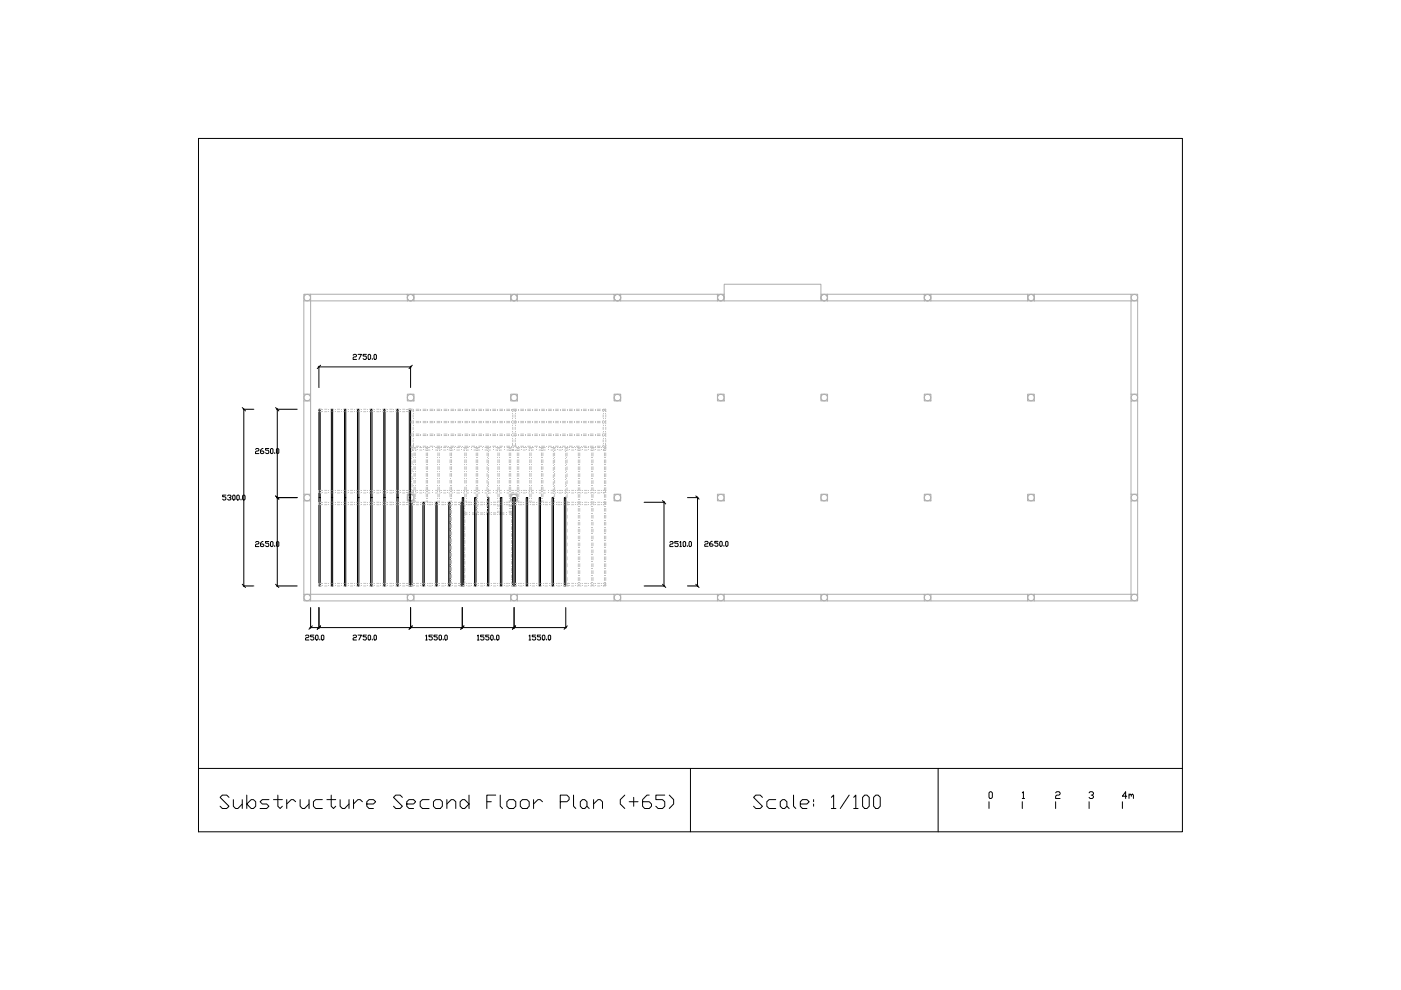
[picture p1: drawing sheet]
<svg xmlns="http://www.w3.org/2000/svg" width="420mm" height="297mm" viewBox="0 0 420 297" stroke-linecap="round" stroke-linejoin="round" font-family="sans-serif">
<g fill="none" stroke="#000" stroke-width=".3">
<path d="M59.5 41.5h295v208h-295zM95.4 110.1h27.9M95.6 109.9v6.3M96.1 109.6l-1 1M105.9 106.6l.2-.3h.5l.3 .3-.3 .5h-.5l-.2 .2v.5h1M107.3 106.3h1.1l-.8 1.5M109.8 106.3h-.9v.5h.7l.2 .3v.5l-.2 .2h-.5l-.2-.2M110.3 106.6l.3-.3 .5 .3v1l-.2 .2-.6-.2zM111.6 107.6v.2M112.3 106.3l.5 .3v1l-.2 .2-.5-.2v-1zM123.1 109.9v6.3M123.6 109.6l-1 1"/>
<path d="M72.6 122.3l1 1M72.9 122.8h3.2M73.1 122.6v53.3M76.6 134.8l.3-.3h.5l.2 .3-.2 .5h-.5l-.3 .3v.5h1M78.9 134.5l-.8 .5v.8l.2 .3h.6l.2-.3-.2-.5h-.8M80.6 134.5h-1v.5h.8l.2 .3-.2 .8h-.5l-.3-.3M81.1 134.8l.3-.3 .5 .3v1l-.3 .3-.5-.3zM82.4 135.8v.3M82.6 122.3l1 1M82.9 134.8l.2-.3 .5 .3v1l-.3 .3-.4-.3zM82.9 122.8h6.2M83.1 122.6v53.3"/>
<path d="M67.7 148.5h-1v.5h.8l.2 .3v.4l-.2 .3h-.5l-.3-.3M68.2 148.8l.3-.3h.5l.2 .3v.2l-.5 .3M69 149.3l.2 .2-.2 .5h-.5l-.3-.3M69.8 148.8l.2-.3 .5 .3v.9l-.3 .3-.4-.3zM71 148.8l.2-.3 .5 .3v.9l-.2 .3-.5-.3zM72.2 149.7v.3M72.7 148.8l.3-.3 .5 .3v.9l-.3 .3-.5-.3zM82.6 148.8l1 .9M82.9 149.3h6.2M193.1 150.7h6.2M198.6 150.2l1 1M199.1 150.5v25.4"/>
<path d="M206.1 149.3h3.2M208.6 148.8l1 .9M209.1 149.1v26.8M72.6 175.3l1 .9M72.9 175.8h3.2M76.6 162.7l.3-.3h.5l.2 .3-.2 .5h-.5l-.3 .2v.6h1M78.9 162.4l-.8 .5v.8l.2 .3h.6l.2-.3-.2-.5h-.8M80.6 162.4h-1v.5h.8l.2 .3-.2 .8h-.5l-.3-.3M81.1 162.7l.3-.3 .5 .3v1l-.3 .3-.5-.3zM82.4 163.7v.3M82.6 175.3l1 .9M82.9 162.7l.2-.3 .5 .3v1l-.3 .3-.4-.3z"/>
<path d="M82.9 175.8h6.2M193.1 175.8h6.2M198.6 175.3l1 .9M200.8 162.7l.3-.3h.4l.3 .3-.3 .5h-.4l-.3 .2v.6h1M203.3 162.4h-1v.5h.8l.2 .3v.5l-.2 .3h-.5l-.3-.3M203.8 162.7l.3-.3v1.6M203.8 164h.5M204.8 162.7l.2-.3 .6 .3v1l-.3 .3-.5-.3zM206.1 163.7v.3M206.1 175.8h3.2M206.8 162.4l.5 .3v1l-.3 .3-.4-.3v-1zM208.6 175.3l1 .9"/>
<path d="M211.3 162.6l.2-.2h.5l.3 .2-.3 .6-.7 .2v.5h1M213.5 162.4l-.7 .5v.7l.2 .3h.5l.3-.3-.3-.4h-.7M215.3 162.4h-1v.5h.7l.3 .3-.3 .7h-.5l-.2-.3M215.8 162.6l.2-.2 .5 .2v1l-.2 .3-.5-.3zM217 163.6v.3M217.7 162.4l.6 .2v1l-.3 .3-.5-.3v-1zM91.6 190.8l.2-.3h.6l.2 .3-.2 .5h-.6l-.2 .2v.5h1M92.9 188.3h76.9M93.1 182.2v6.3M93.6 187.7l-1 1.1M94.1 190.5h-1v.5h.7l.3 .3v.4l-.3 .3h-.4l-.3-.3M94.9 190.5l.5 .3v.9l-.3 .3-.5-.3v-.9z"/>
<path d="M95.6 182.2v6.3M95.9 191.7v.3M96.1 187.7l-1 1.1M96.3 190.8l.3-.3 .5 .3v.9l-.3 .3-.5-.3zM105.9 190.8l.2-.3h.5l.3 .3-.3 .5h-.5l-.2 .2v.5h1M107.3 190.5h1.1l-.8 1.5M109.8 190.5h-.9v.5h.7l.2 .3v.4l-.2 .3h-.5l-.2-.3M110.3 190.8l.3-.3 .5 .3v.9l-.2 .3-.6-.3zM111.6 191.7v.3M112.3 190.5l.5 .3v.9l-.2 .3-.5-.3v-.9zM123.1 182.2v6.3M123.6 187.7l-1 1.1"/>
<path d="M127.6 190.8l.3-.3v1.5M127.6 192h.5M129.6 190.5h-1v.5h.8l.2 .3v.4l-.2 .3h-.6l-.2-.3M131.1 190.5h-1v.5h.7l.3 .3v.4l-.3 .3h-.4l-.3-.3M131.6 190.8l.3-.3 .5 .3v.9l-.3 .3-.5-.3zM132.9 191.7v.3M133.6 190.5l.5 .3v.9l-.3 .3-.5-.3v-.9zM138.6 182.2v6.3M139.1 187.7l-1 1.1M143.1 190.8l.3-.3v1.5M143.1 192h.5M145.1 190.5h-1v.5h.8l.2 .3v.4l-.2 .3h-.6l-.2-.3"/>
<path d="M146.6 190.5h-1v.5h.7l.3 .3v.4l-.3 .3h-.4l-.3-.3M147.1 190.8l.2-.3 .6 .3v.9l-.3 .3-.5-.3zM148.4 191.7v.3M149.1 190.5l.5 .3v.9l-.3 .3-.4-.3v-.9zM154.1 182.2v6.3M154.6 187.7l-1 1.1M158.6 190.8l.3-.3v1.5M158.6 192h.5M160.6 190.5h-1v.5h.7l.3 .3v.4l-.3 .3h-.5l-.2-.3M162.1 190.5h-1v.5h.8l.2 .3-.2 .7h-.5l-.3-.3M162.6 190.8l.2-.3 .6 .3v.9l-.3 .3-.5-.3zM163.9 191.7v.3"/>
<path d="M164.4 190.8l.2-.3 .5 .3v.9l-.3 .3-.4-.3zM169.6 182.2v6.3M170.1 187.7l-1 1.1M59.5 230.5h295M207 230.5v19M228.6 239.2l-.7-.7h-1.3l-.7 .7 2.7 2.7-.7 .6h-1.3l-.7-.6M232.6 239.9h-2l-.7 .6v1.4l.7 .6h2M237.9 238.5v3.4l.7 .6M243.9 239.9v.6M249.2 239.2l.7-.7v4M254.6 238.5l-2.7 4M255.9 239.2l.7-.7v4"/>
<path d="M259.2 238.5h.7l.7 .7v2.7l-.7 .6h-.7l-.6-.6v-2.7zM261.9 239.2l.7-.7h.7l.6 .7v2.7l-.6 .6h-.7l-.7-.6zM281.2 230.5v19M296.5 237.8l.3-.3h.4l.3 .3v1.4l-.3 .3h-.4l-.3-.3zM306.5 237.8l.3-.3v2M306.5 239.5h.7M316.5 237.8l.3-.3h.7l.3 .3v.4l-.3 .3h-.7l-.3 .3v.7h1.3M326.5 237.8l.3-.3h.7l.3 .3v.4l-.3 .3h-.4M327.5 238.5l.3 .3v.4l-.3 .3h-.7l-.3-.3M337.8 238.8h-1.3l1-1.3v2M338.5 238.5l.3-.3 .4 .3v.3M338.5 238.2v1.3"/>
<path d="M339.2 238.5l.3-.3 .3 .3v1M233.9 240.5l.7-.6h.6l.7 .6v1.4l-.7 .6h-.6l-.7-.6zM235.9 241.9l.7 .6M239.9 241.2h2l.7-.7-.7-.6h-1.3l-.7 .6v1.4l.7 .6h1.3M243.9 241.2v.7M249.2 242.5h1.4M255.9 242.5h1.3M296.5 240.5v2M306.5 240.5v2M316.5 240.5v2M326.5 240.5v2M336.5 240.5v2"/>
</g>
<g fill="none" stroke="#adadad" stroke-width=".3">
<path d="M91.1 90.3h2v27.9M93.1 88.3h-2v92h250v-92h-2M93.1 88.3h29v2M93.1 88.3v2h153M122.1 88.3h2M124.1 88.3h29v2M124.1 88.3v2M153.1 88.3h2M155.1 88.3h29v2M155.1 88.3v2M184.1 88.3h2M186.1 88.3h29v2"/>
<path d="M186.1 88.3v2M215.1 88.3h2v2M217.1 88.3v-3h29v3M248.1 88.3h29v2M248.1 88.3h-2v2h2M248.1 88.3v2M277.1 88.3h2M279.1 88.3h29v2M279.1 88.3v2M308.1 88.3h2M310.1 88.3h29v2h-91M310.1 88.3v2"/>
<path d="M341.1 90.3h-2v27.9M91.1 118.2h2M93.1 118.2v2.1M122.1 118.2h2v2.1h-2zM153.1 118.2h2v2.1h-2zM184.1 118.2h2v2.1h-2zM215.1 118.2h2v2.1h-2zM246.1 118.2h2v2.1h-2zM277.1 118.2h2v2.1h-2zM308.1 118.2h2v2.1h-2zM339.1 118.2h2M339.1 118.2v2.1"/>
<path d="M91.1 120.3h2v28M341.1 120.3h-2v28M91.1 150.2h2v28.1M91.1 148.3h2M93.1 148.3v1.9M122.7 148.4a.97 .97 0 0 0-.6 .9 .97 .97 0 0 0 .6 .9M122.7 148.3h-.6v1.9h.6M123.1 148.3h1v1.9h-1a.97 .97 0 0 0 1-.9 .97 .97 0 0 0-1-1M153.7 150.2h-.6v-1.9h2v1.9h-.6M153.7 150.2a.97 .97 0 0 1-.3-1.5 .97 .97 0 0 1 1.5 0 .97 .97 0 0 1-.4 1.5M184.1 148.3h2v1.9h-2zM215.1 148.3h2v1.9h-2z"/>
<path d="M246.1 148.3h2v1.9h-2zM277.1 148.3h2v1.9h-2zM308.1 148.3h2v1.9h-2zM339.1 148.3h2M339.1 148.3v1.9M341.1 150.2h-2v28.1h2M91.1 178.3h2M93.1 178.3h29v2M93.1 178.3v2M122.1 178.3h2M124.1 178.3h29v2M124.1 178.3v2"/>
<path d="M153.1 178.3h2M155.1 178.3h29v2M155.1 178.3v2M184.1 178.3h2M186.1 178.3h29v2M186.1 178.3v2M215.1 178.3h2M217.1 178.3h29v2M217.1 178.3v2M246.1 178.3h2M248.1 178.3h29v2M248.1 178.3v2"/>
<path d="M277.1 178.3h2M279.1 178.3h29v2M279.1 178.3v2M308.1 178.3h2M310.1 178.3h29v2M310.1 178.3v2"/>
<circle cx="92.1" cy="89.3" r=".97"/>
<circle cx="123.1" cy="89.3" r=".97"/>
<circle cx="154.1" cy="89.3" r=".97"/>
<circle cx="185.1" cy="89.3" r=".97"/>
<circle cx="216.1" cy="89.3" r=".97"/>
<circle cx="247.1" cy="89.3" r=".97"/>
<circle cx="278.1" cy="89.3" r=".97"/>
<circle cx="309.1" cy="89.3" r=".97"/>
<circle cx="340.1" cy="89.3" r=".97"/>
<circle cx="92.1" cy="119.3" r=".97"/>
<circle cx="123.1" cy="119.3" r=".97"/>
<circle cx="154.1" cy="119.3" r=".97"/>
<circle cx="185.1" cy="119.3" r=".97"/>
<circle cx="216.1" cy="119.3" r=".97"/>
<circle cx="247.1" cy="119.3" r=".97"/>
<circle cx="278.1" cy="119.3" r=".97"/>
<circle cx="309.1" cy="119.3" r=".97"/>
<circle cx="340.1" cy="119.3" r=".97"/>
<circle cx="92.1" cy="149.3" r=".97"/>
<circle cx="185.1" cy="149.3" r=".97"/>
<circle cx="216.1" cy="149.3" r=".97"/>
<circle cx="247.1" cy="149.3" r=".97"/>
<circle cx="278.1" cy="149.3" r=".97"/>
<circle cx="309.1" cy="149.3" r=".97"/>
<circle cx="340.1" cy="149.3" r=".97"/>
<circle cx="92.1" cy="179.2" r=".97"/>
<circle cx="123.1" cy="179.2" r=".97"/>
<circle cx="154.1" cy="179.2" r=".97"/>
<circle cx="185.1" cy="179.2" r=".97"/>
<circle cx="216.1" cy="179.2" r=".97"/>
<circle cx="247.1" cy="179.2" r=".97"/>
<circle cx="278.1" cy="179.2" r=".97"/>
<circle cx="309.1" cy="179.2" r=".97"/>
<circle cx="340.1" cy="179.2" r=".97"/>
</g>
<path d="M139.3 153.8v.2" fill="none" stroke="#c0c0c0" stroke-width=".3"/>
<path d="M139.3 154.1l.8 .2" fill="none" stroke="#c0c0c0" stroke-width=".3"/>
<path d="M141.5 154.3h.8M142.7 154.3h.5" fill="none" stroke="#c0c0c0" stroke-width=".3"/>
<path d="M144 154.3h.9" fill="none" stroke="#c0c0c0" stroke-width=".3"/>
<path d="M145.7 154.3h.5M146.5 154.3h.5" fill="none" stroke="#c0c0c0" stroke-width=".3"/>
<path d="M147.8 154.3h.9" fill="none" stroke="#c0c0c0" stroke-width=".3"/>
<path d="M149.5 154.3h.5M150.4 154.3h.8" fill="none" stroke="#c0c0c0" stroke-width=".3"/>
<path d="M153.4 154.1l-.8 .2" fill="none" stroke="#c0c0c0" stroke-width=".3"/>
<path d="M139.3 153.8h.8M153.4 153.8v.2" fill="none" stroke="#c0c0c0" stroke-width=".3"/>
<path d="M141.5 153.8h.8M142.7 153.8h.5" fill="none" stroke="#c0c0c0" stroke-width=".3"/>
<path d="M144 153.8h.9" fill="none" stroke="#c0c0c0" stroke-width=".3"/>
<path d="M145.7 153.8h.5M146.5 153.8h.5" fill="none" stroke="#c0c0c0" stroke-width=".3"/>
<path d="M147.8 153.8h.9" fill="none" stroke="#c0c0c0" stroke-width=".3"/>
<path d="M149.5 153.8h.5M150.4 153.8h.8" fill="none" stroke="#c0c0c0" stroke-width=".3"/>
<path d="M153.4 153.2v.6h-.8" fill="none" stroke="#c0c0c0" stroke-width=".3"/>
<path d="M153.4 151.4v.6M153.4 154.3v.5" fill="none" stroke="#c0c0c0" stroke-width=".3"/>
<path d="M153.4 155.8v1.1" fill="none" stroke="#c0c0c0" stroke-width=".3"/>
<path d="M153.4 157.9v1.1" fill="none" stroke="#c0c0c0" stroke-width=".3"/>
<path d="M153.4 159.9v1.1" fill="none" stroke="#c0c0c0" stroke-width=".3"/>
<path d="M153.4 162v1.1" fill="none" stroke="#c0c0c0" stroke-width=".3"/>
<path d="M153.4 164.1v1.1" fill="none" stroke="#c0c0c0" stroke-width=".3"/>
<path d="M153.4 166.2v1.1" fill="none" stroke="#c0c0c0" stroke-width=".3"/>
<path d="M153.4 168.2v1.1" fill="none" stroke="#c0c0c0" stroke-width=".3"/>
<path d="M153.4 170.3v1.1" fill="none" stroke="#c0c0c0" stroke-width=".3"/>
<path d="M153.4 172.4v1.1" fill="none" stroke="#c0c0c0" stroke-width=".3"/>
<path d="M139.3 174.5v.5M153.4 174.5v.5" fill="none" stroke="#c0c0c0" stroke-width=".3"/>
<path d="M139.3 172.4v1.1" fill="none" stroke="#c0c0c0" stroke-width=".3"/>
<path d="M139.3 170.3v1.1" fill="none" stroke="#c0c0c0" stroke-width=".3"/>
<path d="M139.3 168.2v1.1" fill="none" stroke="#c0c0c0" stroke-width=".3"/>
<path d="M139.3 166.2v1.1" fill="none" stroke="#c0c0c0" stroke-width=".3"/>
<path d="M139.3 164.1v1.1" fill="none" stroke="#c0c0c0" stroke-width=".3"/>
<path d="M139.3 162v1.1" fill="none" stroke="#c0c0c0" stroke-width=".3"/>
<path d="M139.3 159.9v1.1" fill="none" stroke="#c0c0c0" stroke-width=".3"/>
<path d="M139.3 157.9v1.1" fill="none" stroke="#c0c0c0" stroke-width=".3"/>
<path d="M139.3 155.8v1.1" fill="none" stroke="#c0c0c0" stroke-width=".3"/>
<path d="M139.3 153.2v.6M139.3 154.3v.5" fill="none" stroke="#c0c0c0" stroke-width=".3"/>
<path d="M181.5 134.2h.1M139.3 151.4v.6" fill="none" stroke="#c0c0c0" stroke-width=".3"/>
<g fill="none" stroke="#000" stroke-width=".3">
<path d="M95.6 122.8h.4v26.5h-.4zM99.3 122.8h.4v26.5h-.4zM103.3 122.8h.4v26.5h-.4zM107.2 122.8h.4v26.5h-.4zM111.1 122.8h.4v26.5h-.4zM115 122.8h.4v26.5h-.4zM119 122.8h.4v26.5h-.4zM95.6 149.3v26.5h.4v-26.5M99.3 149.3v26.5h.4v-26.5M103.3 149.3v26.5h.4v-26.5M107.2 149.3v26.5h.4v-26.5M111.1 149.3v26.5h.4v-26.5"/>
<path d="M115 149.3v26.5h.4v-26.5M119 149.3v26.5h.4v-26.5M122.7 149.3v26.5h.4M123.1 150.7h.4v25.1h-.4M123.1 149.3v-26.5h-.4v26.5h.4v26.5M126.8 150.7h.4v25.1h-.4zM130.7 150.7h.3v25.1h-.3zM134.5 150.7h.4v25.1h-.4zM138.2 150.7h.4v25.1h-.4zM138.6 150.7v-1.4h.4v26.5h-.4M142.3 149.3h.4v26.5h-.4zM146.2 149.3h.3v26.5h-.3z"/>
<path d="M150 149.3h.4v26.5h-.4zM153.7 149.3h.4v26.5h-.4zM154.1 149.3h.4v26.5h-.4M157.8 149.3h.4v26.5h-.4zM161.7 149.3h.3v26.5h-.3zM165.5 149.3h.4v26.5h-.4zM169.2 149.3h.4v26.5h-.4z"/>
</g>
<path d="M181.3 134.2l-.1 .6" fill="none" stroke="#c0c0c0" stroke-width=".3"/>
<path d="M181.2 135.8v1.1" fill="none" stroke="#c0c0c0" stroke-width=".3"/>
<path d="M181.2 137.8v1.1" fill="none" stroke="#c0c0c0" stroke-width=".3"/>
<path d="M181.2 139.9v1.1" fill="none" stroke="#c0c0c0" stroke-width=".3"/>
<path d="M181.2 142v1.1" fill="none" stroke="#c0c0c0" stroke-width=".3"/>
<path d="M181.2 144.1v1.1" fill="none" stroke="#c0c0c0" stroke-width=".3"/>
<path d="M181.2 146.2v1" fill="none" stroke="#c0c0c0" stroke-width=".3"/>
<path d="M181.2 148.3v1" fill="none" stroke="#c0c0c0" stroke-width=".3"/>
<path d="M181.2 150.3v1.1" fill="none" stroke="#c0c0c0" stroke-width=".3"/>
<path d="M181.2 152.4v1.1" fill="none" stroke="#c0c0c0" stroke-width=".3"/>
<path d="M181.2 154.5v1" fill="none" stroke="#c0c0c0" stroke-width=".3"/>
<path d="M181.2 156.5v1.1" fill="none" stroke="#c0c0c0" stroke-width=".3"/>
<path d="M181.2 158.6v1.1" fill="none" stroke="#c0c0c0" stroke-width=".3"/>
<path d="M181.2 160.7v1.1" fill="none" stroke="#c0c0c0" stroke-width=".3"/>
<path d="M181.2 162.8v1" fill="none" stroke="#c0c0c0" stroke-width=".3"/>
<path d="M181.2 164.8v1.1" fill="none" stroke="#c0c0c0" stroke-width=".3"/>
<path d="M181.2 166.9v1.1" fill="none" stroke="#c0c0c0" stroke-width=".3"/>
<path d="M181.2 169v1.1" fill="none" stroke="#c0c0c0" stroke-width=".3"/>
<path d="M181.2 171.1v1.1" fill="none" stroke="#c0c0c0" stroke-width=".3"/>
<path d="M181.2 173.1v1.1" fill="none" stroke="#c0c0c0" stroke-width=".3"/>
<path d="M181.2 175.2l.1 .6" fill="none" stroke="#c0c0c0" stroke-width=".3"/>
<path d="M181.6 175.2l-.1 .6" fill="none" stroke="#c0c0c0" stroke-width=".3"/>
<path d="M181.6 173.1v1.1" fill="none" stroke="#c0c0c0" stroke-width=".3"/>
<path d="M181.6 171.1v1.1" fill="none" stroke="#c0c0c0" stroke-width=".3"/>
<path d="M181.6 169v1.1" fill="none" stroke="#c0c0c0" stroke-width=".3"/>
<path d="M181.6 166.9v1.1" fill="none" stroke="#c0c0c0" stroke-width=".3"/>
<path d="M181.6 164.8v1.1" fill="none" stroke="#c0c0c0" stroke-width=".3"/>
<path d="M181.6 162.8v1" fill="none" stroke="#c0c0c0" stroke-width=".3"/>
<path d="M181.6 160.7v1.1" fill="none" stroke="#c0c0c0" stroke-width=".3"/>
<path d="M181.6 158.6v1.1" fill="none" stroke="#c0c0c0" stroke-width=".3"/>
<path d="M181.6 156.5v1.1" fill="none" stroke="#c0c0c0" stroke-width=".3"/>
<path d="M181.6 154.5v1" fill="none" stroke="#c0c0c0" stroke-width=".3"/>
<path d="M181.6 152.4v1.1" fill="none" stroke="#c0c0c0" stroke-width=".3"/>
<path d="M181.6 150.3v1.1" fill="none" stroke="#c0c0c0" stroke-width=".3"/>
<path d="M181.6 148.3v1" fill="none" stroke="#c0c0c0" stroke-width=".3"/>
<path d="M181.6 146.2v1" fill="none" stroke="#c0c0c0" stroke-width=".3"/>
<path d="M181.6 144.1v1.1" fill="none" stroke="#c0c0c0" stroke-width=".3"/>
<path d="M181.6 142v1.1" fill="none" stroke="#c0c0c0" stroke-width=".3"/>
<path d="M181.6 139.9v1.1" fill="none" stroke="#c0c0c0" stroke-width=".3"/>
<path d="M181.6 137.8v1.1" fill="none" stroke="#c0c0c0" stroke-width=".3"/>
<path d="M181.6 135.8v1.1" fill="none" stroke="#c0c0c0" stroke-width=".3"/>
<path d="M177.7 134.2h.1M181.6 134.2v.6" fill="none" stroke="#c0c0c0" stroke-width=".3"/>
<path d="M177.5 134.2l-.1 .6" fill="none" stroke="#c0c0c0" stroke-width=".3"/>
<path d="M177.4 135.8v1.1" fill="none" stroke="#c0c0c0" stroke-width=".3"/>
<path d="M177.4 137.8v1.1" fill="none" stroke="#c0c0c0" stroke-width=".3"/>
<path d="M177.4 139.9v1.1" fill="none" stroke="#c0c0c0" stroke-width=".3"/>
<path d="M177.4 142v1.1" fill="none" stroke="#c0c0c0" stroke-width=".3"/>
<path d="M177.4 144.1v1.1" fill="none" stroke="#c0c0c0" stroke-width=".3"/>
<path d="M177.4 146.2v1" fill="none" stroke="#c0c0c0" stroke-width=".3"/>
<path d="M177.4 148.3v1" fill="none" stroke="#c0c0c0" stroke-width=".3"/>
<path d="M177.4 150.3v1.1" fill="none" stroke="#c0c0c0" stroke-width=".3"/>
<path d="M177.4 152.4v1.1" fill="none" stroke="#c0c0c0" stroke-width=".3"/>
<path d="M177.4 154.5v1" fill="none" stroke="#c0c0c0" stroke-width=".3"/>
<path d="M177.4 156.5v1.1" fill="none" stroke="#c0c0c0" stroke-width=".3"/>
<path d="M177.4 158.6v1.1" fill="none" stroke="#c0c0c0" stroke-width=".3"/>
<path d="M177.4 160.7v1.1" fill="none" stroke="#c0c0c0" stroke-width=".3"/>
<path d="M177.4 162.8v1" fill="none" stroke="#c0c0c0" stroke-width=".3"/>
<path d="M177.4 164.8v1.1" fill="none" stroke="#c0c0c0" stroke-width=".3"/>
<path d="M177.4 166.9v1.1" fill="none" stroke="#c0c0c0" stroke-width=".3"/>
<path d="M177.4 169v1.1" fill="none" stroke="#c0c0c0" stroke-width=".3"/>
<path d="M177.4 171.1v1.1" fill="none" stroke="#c0c0c0" stroke-width=".3"/>
<path d="M177.4 173.1v1.1" fill="none" stroke="#c0c0c0" stroke-width=".3"/>
<path d="M177.4 175.2l.1 .6" fill="none" stroke="#c0c0c0" stroke-width=".3"/>
<path d="M177.8 175.2l-.1 .6" fill="none" stroke="#c0c0c0" stroke-width=".3"/>
<path d="M177.8 173.1v1.1" fill="none" stroke="#c0c0c0" stroke-width=".3"/>
<path d="M177.8 171.1v1.1" fill="none" stroke="#c0c0c0" stroke-width=".3"/>
<path d="M177.8 169v1.1" fill="none" stroke="#c0c0c0" stroke-width=".3"/>
<path d="M177.8 166.9v1.1" fill="none" stroke="#c0c0c0" stroke-width=".3"/>
<path d="M177.8 164.8v1.1" fill="none" stroke="#c0c0c0" stroke-width=".3"/>
<path d="M177.8 162.8v1" fill="none" stroke="#c0c0c0" stroke-width=".3"/>
<path d="M177.8 160.7v1.1" fill="none" stroke="#c0c0c0" stroke-width=".3"/>
<path d="M177.8 158.6v1.1" fill="none" stroke="#c0c0c0" stroke-width=".3"/>
<path d="M177.8 156.5v1.1" fill="none" stroke="#c0c0c0" stroke-width=".3"/>
<path d="M177.8 154.5v1" fill="none" stroke="#c0c0c0" stroke-width=".3"/>
<path d="M177.8 152.4v1.1" fill="none" stroke="#c0c0c0" stroke-width=".3"/>
<path d="M177.8 150.3v1.1" fill="none" stroke="#c0c0c0" stroke-width=".3"/>
<path d="M177.8 148.3v1" fill="none" stroke="#c0c0c0" stroke-width=".3"/>
<path d="M177.8 146.2v1" fill="none" stroke="#c0c0c0" stroke-width=".3"/>
<path d="M177.8 144.1v1.1" fill="none" stroke="#c0c0c0" stroke-width=".3"/>
<path d="M177.8 142v1.1" fill="none" stroke="#c0c0c0" stroke-width=".3"/>
<path d="M177.8 139.9v1.1" fill="none" stroke="#c0c0c0" stroke-width=".3"/>
<path d="M177.8 137.8v1.1" fill="none" stroke="#c0c0c0" stroke-width=".3"/>
<path d="M177.8 135.8v1.1" fill="none" stroke="#c0c0c0" stroke-width=".3"/>
<path d="M173.7 134.2h.1M177.8 134.2v.6" fill="none" stroke="#c0c0c0" stroke-width=".3"/>
<path d="M173.5 134.2l-.1 .6" fill="none" stroke="#c0c0c0" stroke-width=".3"/>
<path d="M173.4 135.8v1.1" fill="none" stroke="#c0c0c0" stroke-width=".3"/>
<path d="M173.4 137.8v1.1" fill="none" stroke="#c0c0c0" stroke-width=".3"/>
<path d="M173.4 139.9v1.1" fill="none" stroke="#c0c0c0" stroke-width=".3"/>
<path d="M173.4 142v1.1" fill="none" stroke="#c0c0c0" stroke-width=".3"/>
<path d="M173.4 144.1v1.1" fill="none" stroke="#c0c0c0" stroke-width=".3"/>
<path d="M173.4 146.2v1" fill="none" stroke="#c0c0c0" stroke-width=".3"/>
<path d="M173.4 148.3v1" fill="none" stroke="#c0c0c0" stroke-width=".3"/>
<path d="M173.4 150.3v1.1" fill="none" stroke="#c0c0c0" stroke-width=".3"/>
<path d="M173.4 152.4v1.1" fill="none" stroke="#c0c0c0" stroke-width=".3"/>
<path d="M173.4 154.5v1" fill="none" stroke="#c0c0c0" stroke-width=".3"/>
<path d="M173.4 156.5v1.1" fill="none" stroke="#c0c0c0" stroke-width=".3"/>
<path d="M173.4 158.6v1.1" fill="none" stroke="#c0c0c0" stroke-width=".3"/>
<path d="M173.4 160.7v1.1" fill="none" stroke="#c0c0c0" stroke-width=".3"/>
<path d="M173.4 162.8v1" fill="none" stroke="#c0c0c0" stroke-width=".3"/>
<path d="M173.4 164.8v1.1" fill="none" stroke="#c0c0c0" stroke-width=".3"/>
<path d="M173.4 166.9v1.1" fill="none" stroke="#c0c0c0" stroke-width=".3"/>
<path d="M173.4 169v1.1" fill="none" stroke="#c0c0c0" stroke-width=".3"/>
<path d="M173.4 171.1v1.1" fill="none" stroke="#c0c0c0" stroke-width=".3"/>
<path d="M173.4 173.1v1.1" fill="none" stroke="#c0c0c0" stroke-width=".3"/>
<path d="M173.4 175.2l.1 .6" fill="none" stroke="#c0c0c0" stroke-width=".3"/>
<path d="M173.8 175.2l-.1 .6" fill="none" stroke="#c0c0c0" stroke-width=".3"/>
<path d="M173.8 173.1v1.1" fill="none" stroke="#c0c0c0" stroke-width=".3"/>
<path d="M173.8 171.1v1.1" fill="none" stroke="#c0c0c0" stroke-width=".3"/>
<path d="M173.8 169v1.1" fill="none" stroke="#c0c0c0" stroke-width=".3"/>
<path d="M173.8 166.9v1.1" fill="none" stroke="#c0c0c0" stroke-width=".3"/>
<path d="M173.8 164.8v1.1" fill="none" stroke="#c0c0c0" stroke-width=".3"/>
<path d="M173.8 162.8v1" fill="none" stroke="#c0c0c0" stroke-width=".3"/>
<path d="M173.8 160.7v1.1" fill="none" stroke="#c0c0c0" stroke-width=".3"/>
<path d="M173.8 158.6v1.1" fill="none" stroke="#c0c0c0" stroke-width=".3"/>
<path d="M173.8 156.5v1.1" fill="none" stroke="#c0c0c0" stroke-width=".3"/>
<path d="M173.8 154.5v1" fill="none" stroke="#c0c0c0" stroke-width=".3"/>
<path d="M173.8 152.4v1.1" fill="none" stroke="#c0c0c0" stroke-width=".3"/>
<path d="M173.8 150.3v1.1" fill="none" stroke="#c0c0c0" stroke-width=".3"/>
<path d="M173.8 148.3v1" fill="none" stroke="#c0c0c0" stroke-width=".3"/>
<path d="M173.8 146.2v1" fill="none" stroke="#c0c0c0" stroke-width=".3"/>
<path d="M173.8 144.1v1.1" fill="none" stroke="#c0c0c0" stroke-width=".3"/>
<path d="M173.8 142v1.1" fill="none" stroke="#c0c0c0" stroke-width=".3"/>
<path d="M173.8 139.9v1.1" fill="none" stroke="#c0c0c0" stroke-width=".3"/>
<path d="M173.8 137.8v1.1" fill="none" stroke="#c0c0c0" stroke-width=".3"/>
<path d="M173.8 135.8v1.1" fill="none" stroke="#c0c0c0" stroke-width=".3"/>
<path d="M169.9 134.2h.1M173.8 134.2v.6" fill="none" stroke="#c0c0c0" stroke-width=".3"/>
<path d="M169.7 134.2l-.1 .6" fill="none" stroke="#c0c0c0" stroke-width=".3"/>
<path d="M169.6 135.8v1.1" fill="none" stroke="#c0c0c0" stroke-width=".3"/>
<path d="M169.6 138v1.1" fill="none" stroke="#c0c0c0" stroke-width=".3"/>
<path d="M169.6 140.1v1.1" fill="none" stroke="#c0c0c0" stroke-width=".3"/>
<path d="M169.6 142.3v1.1" fill="none" stroke="#c0c0c0" stroke-width=".3"/>
<path d="M169.6 144.4v1.1" fill="none" stroke="#c0c0c0" stroke-width=".3"/>
<path d="M169.6 146.6v1.1" fill="none" stroke="#c0c0c0" stroke-width=".3"/>
<path d="M169.6 148.7v.6M169.6 175.8h.1" fill="none" stroke="#c0c0c0" stroke-width=".3"/>
<path d="M170 175.2l-.1 .6" fill="none" stroke="#c0c0c0" stroke-width=".3"/>
<path d="M170 173.1v1.1" fill="none" stroke="#c0c0c0" stroke-width=".3"/>
<path d="M170 171.1v1.1" fill="none" stroke="#c0c0c0" stroke-width=".3"/>
<path d="M170 169v1.1" fill="none" stroke="#c0c0c0" stroke-width=".3"/>
<path d="M170 166.9v1.1" fill="none" stroke="#c0c0c0" stroke-width=".3"/>
<path d="M170 164.8v1.1" fill="none" stroke="#c0c0c0" stroke-width=".3"/>
<path d="M170 162.8v1" fill="none" stroke="#c0c0c0" stroke-width=".3"/>
<path d="M170 160.7v1.1" fill="none" stroke="#c0c0c0" stroke-width=".3"/>
<path d="M170 158.6v1.1" fill="none" stroke="#c0c0c0" stroke-width=".3"/>
<path d="M170 156.5v1.1" fill="none" stroke="#c0c0c0" stroke-width=".3"/>
<path d="M170 154.5v1" fill="none" stroke="#c0c0c0" stroke-width=".3"/>
<path d="M170 152.4v1.1" fill="none" stroke="#c0c0c0" stroke-width=".3"/>
<path d="M170 150.3v1.1" fill="none" stroke="#c0c0c0" stroke-width=".3"/>
<path d="M170 148.3v1" fill="none" stroke="#c0c0c0" stroke-width=".3"/>
<path d="M170 146.2v1" fill="none" stroke="#c0c0c0" stroke-width=".3"/>
<path d="M170 144.1v1.1" fill="none" stroke="#c0c0c0" stroke-width=".3"/>
<path d="M170 142v1.1" fill="none" stroke="#c0c0c0" stroke-width=".3"/>
<path d="M170 139.9v1.1" fill="none" stroke="#c0c0c0" stroke-width=".3"/>
<path d="M170 137.8v1.1" fill="none" stroke="#c0c0c0" stroke-width=".3"/>
<path d="M170 135.8v1.1" fill="none" stroke="#c0c0c0" stroke-width=".3"/>
<path d="M123.1 133.9h.5M170 134.2v.6" fill="none" stroke="#c0c0c0" stroke-width=".3"/>
<path d="M124.7 133.9h1" fill="none" stroke="#c0c0c0" stroke-width=".3"/>
<path d="M126.7 133.9h1.1" fill="none" stroke="#c0c0c0" stroke-width=".3"/>
<path d="M128.8 133.9h1.1" fill="none" stroke="#c0c0c0" stroke-width=".3"/>
<path d="M130.9 133.9h1.1" fill="none" stroke="#c0c0c0" stroke-width=".3"/>
<path d="M133 133.9h1.1" fill="none" stroke="#c0c0c0" stroke-width=".3"/>
<path d="M135.1 133.9h1.1" fill="none" stroke="#c0c0c0" stroke-width=".3"/>
<path d="M137.2 133.9h1" fill="none" stroke="#c0c0c0" stroke-width=".3"/>
<path d="M139.3 133.9h1.1" fill="none" stroke="#c0c0c0" stroke-width=".3"/>
<path d="M141.3 133.9h1.1" fill="none" stroke="#c0c0c0" stroke-width=".3"/>
<path d="M143.5 133.9h1" fill="none" stroke="#c0c0c0" stroke-width=".3"/>
<path d="M145.5 133.9h1.1" fill="none" stroke="#c0c0c0" stroke-width=".3"/>
<path d="M147.6 133.9h1.1" fill="none" stroke="#c0c0c0" stroke-width=".3"/>
<path d="M149.7 133.9h1.1" fill="none" stroke="#c0c0c0" stroke-width=".3"/>
<path d="M151.8 133.9h1.1" fill="none" stroke="#c0c0c0" stroke-width=".3"/>
<path d="M153.9 133.9h1.1" fill="none" stroke="#c0c0c0" stroke-width=".3"/>
<path d="M156 133.9h1.1" fill="none" stroke="#c0c0c0" stroke-width=".3"/>
<path d="M158.1 133.9h1.1" fill="none" stroke="#c0c0c0" stroke-width=".3"/>
<path d="M160.2 133.9h1" fill="none" stroke="#c0c0c0" stroke-width=".3"/>
<path d="M162.2 133.9h1.2" fill="none" stroke="#c0c0c0" stroke-width=".3"/>
<path d="M164.3 133.9h1.1" fill="none" stroke="#c0c0c0" stroke-width=".3"/>
<path d="M166.4 133.9h1.1" fill="none" stroke="#c0c0c0" stroke-width=".3"/>
<path d="M168.5 133.9h1.1" fill="none" stroke="#c0c0c0" stroke-width=".3"/>
<path d="M170.6 133.9h1.1" fill="none" stroke="#c0c0c0" stroke-width=".3"/>
<path d="M172.7 133.9h1.1" fill="none" stroke="#c0c0c0" stroke-width=".3"/>
<path d="M174.8 133.9h1.1" fill="none" stroke="#c0c0c0" stroke-width=".3"/>
<path d="M176.9 133.9h1.1" fill="none" stroke="#c0c0c0" stroke-width=".3"/>
<path d="M179 133.9h1" fill="none" stroke="#c0c0c0" stroke-width=".3"/>
<path d="M181 133.9h.6" fill="none" stroke="#c0c0c0" stroke-width=".3"/>
<path d="M181 130.2h.6M181.6 134.2h.1" fill="none" stroke="#c0c0c0" stroke-width=".3"/>
<path d="M179 130.2h1" fill="none" stroke="#c0c0c0" stroke-width=".3"/>
<path d="M176.9 130.2h1.1" fill="none" stroke="#c0c0c0" stroke-width=".3"/>
<path d="M174.8 130.2h1.1" fill="none" stroke="#c0c0c0" stroke-width=".3"/>
<path d="M172.7 130.2h1.1" fill="none" stroke="#c0c0c0" stroke-width=".3"/>
<path d="M170.6 130.2h1.1" fill="none" stroke="#c0c0c0" stroke-width=".3"/>
<path d="M168.5 130.2h1.1" fill="none" stroke="#c0c0c0" stroke-width=".3"/>
<path d="M166.4 130.2h1.1" fill="none" stroke="#c0c0c0" stroke-width=".3"/>
<path d="M164.3 130.2h1.1" fill="none" stroke="#c0c0c0" stroke-width=".3"/>
<path d="M162.2 130.2h1.2" fill="none" stroke="#c0c0c0" stroke-width=".3"/>
<path d="M160.2 130.2h1" fill="none" stroke="#c0c0c0" stroke-width=".3"/>
<path d="M158.1 130.2h1.1" fill="none" stroke="#c0c0c0" stroke-width=".3"/>
<path d="M156 130.2h1.1" fill="none" stroke="#c0c0c0" stroke-width=".3"/>
<path d="M153.9 130.2h1.1" fill="none" stroke="#c0c0c0" stroke-width=".3"/>
<path d="M151.8 130.2h1.1" fill="none" stroke="#c0c0c0" stroke-width=".3"/>
<path d="M149.7 130.2h1.1" fill="none" stroke="#c0c0c0" stroke-width=".3"/>
<path d="M147.6 130.2h1.1" fill="none" stroke="#c0c0c0" stroke-width=".3"/>
<path d="M145.5 130.2h1.1" fill="none" stroke="#c0c0c0" stroke-width=".3"/>
<path d="M143.5 130.2h1" fill="none" stroke="#c0c0c0" stroke-width=".3"/>
<path d="M141.3 130.2h1.1" fill="none" stroke="#c0c0c0" stroke-width=".3"/>
<path d="M139.3 130.2h1.1" fill="none" stroke="#c0c0c0" stroke-width=".3"/>
<path d="M137.2 130.2h1" fill="none" stroke="#c0c0c0" stroke-width=".3"/>
<path d="M135.1 130.2h1.1" fill="none" stroke="#c0c0c0" stroke-width=".3"/>
<path d="M133 130.2h1.1" fill="none" stroke="#c0c0c0" stroke-width=".3"/>
<path d="M130.9 130.2h1.1" fill="none" stroke="#c0c0c0" stroke-width=".3"/>
<path d="M128.8 130.2h1.1" fill="none" stroke="#c0c0c0" stroke-width=".3"/>
<path d="M126.7 130.2h1.1" fill="none" stroke="#c0c0c0" stroke-width=".3"/>
<path d="M124.7 130.2h1" fill="none" stroke="#c0c0c0" stroke-width=".3"/>
<path d="M123.1 130.2h.5M123.1 130.6h.5" fill="none" stroke="#c0c0c0" stroke-width=".3"/>
<path d="M124.7 130.6h1" fill="none" stroke="#c0c0c0" stroke-width=".3"/>
<path d="M126.7 130.6h1.1" fill="none" stroke="#c0c0c0" stroke-width=".3"/>
<path d="M128.8 130.6h1.1" fill="none" stroke="#c0c0c0" stroke-width=".3"/>
<path d="M130.9 130.6h1.1" fill="none" stroke="#c0c0c0" stroke-width=".3"/>
<path d="M133 130.6h1.1" fill="none" stroke="#c0c0c0" stroke-width=".3"/>
<path d="M135.1 130.6h1.1" fill="none" stroke="#c0c0c0" stroke-width=".3"/>
<path d="M137.2 130.6h1" fill="none" stroke="#c0c0c0" stroke-width=".3"/>
<path d="M139.3 130.6h1.1" fill="none" stroke="#c0c0c0" stroke-width=".3"/>
<path d="M141.3 130.6h1.1" fill="none" stroke="#c0c0c0" stroke-width=".3"/>
<path d="M143.5 130.6h1" fill="none" stroke="#c0c0c0" stroke-width=".3"/>
<path d="M145.5 130.6h1.1" fill="none" stroke="#c0c0c0" stroke-width=".3"/>
<path d="M147.6 130.6h1.1" fill="none" stroke="#c0c0c0" stroke-width=".3"/>
<path d="M149.7 130.6h1.1" fill="none" stroke="#c0c0c0" stroke-width=".3"/>
<path d="M151.8 130.6h1.1" fill="none" stroke="#c0c0c0" stroke-width=".3"/>
<path d="M153.9 130.6h1.1" fill="none" stroke="#c0c0c0" stroke-width=".3"/>
<path d="M156 130.6h1.1" fill="none" stroke="#c0c0c0" stroke-width=".3"/>
<path d="M158.1 130.6h1.1" fill="none" stroke="#c0c0c0" stroke-width=".3"/>
<path d="M160.2 130.6h1" fill="none" stroke="#c0c0c0" stroke-width=".3"/>
<path d="M162.2 130.6h1.2" fill="none" stroke="#c0c0c0" stroke-width=".3"/>
<path d="M164.3 130.6h1.1" fill="none" stroke="#c0c0c0" stroke-width=".3"/>
<path d="M166.4 130.6h1.1" fill="none" stroke="#c0c0c0" stroke-width=".3"/>
<path d="M168.5 130.6h1.1" fill="none" stroke="#c0c0c0" stroke-width=".3"/>
<path d="M170.6 130.6h1.1" fill="none" stroke="#c0c0c0" stroke-width=".3"/>
<path d="M172.7 130.6h1.1" fill="none" stroke="#c0c0c0" stroke-width=".3"/>
<path d="M174.8 130.6h1.1" fill="none" stroke="#c0c0c0" stroke-width=".3"/>
<path d="M176.9 130.6h1.1" fill="none" stroke="#c0c0c0" stroke-width=".3"/>
<path d="M179 130.6h1" fill="none" stroke="#c0c0c0" stroke-width=".3"/>
<path d="M181.6 130.5l-.6 .1" fill="none" stroke="#c0c0c0" stroke-width=".3"/>
<path d="M181 126.4h.6M181.6 130.2v.1" fill="none" stroke="#c0c0c0" stroke-width=".3"/>
<path d="M179 126.4h1" fill="none" stroke="#c0c0c0" stroke-width=".3"/>
<path d="M176.9 126.4h1.1" fill="none" stroke="#c0c0c0" stroke-width=".3"/>
<path d="M174.8 126.4h1.1" fill="none" stroke="#c0c0c0" stroke-width=".3"/>
<path d="M172.7 126.4h1.1" fill="none" stroke="#c0c0c0" stroke-width=".3"/>
<path d="M170.6 126.4h1.1" fill="none" stroke="#c0c0c0" stroke-width=".3"/>
<path d="M168.5 126.4h1.1" fill="none" stroke="#c0c0c0" stroke-width=".3"/>
<path d="M166.4 126.4h1.1" fill="none" stroke="#c0c0c0" stroke-width=".3"/>
<path d="M164.3 126.4h1.1" fill="none" stroke="#c0c0c0" stroke-width=".3"/>
<path d="M162.2 126.4h1.2" fill="none" stroke="#c0c0c0" stroke-width=".3"/>
<path d="M160.2 126.4h1" fill="none" stroke="#c0c0c0" stroke-width=".3"/>
<path d="M158.1 126.4h1.1" fill="none" stroke="#c0c0c0" stroke-width=".3"/>
<path d="M156 126.4h1.1" fill="none" stroke="#c0c0c0" stroke-width=".3"/>
<path d="M153.9 126.4h1.1" fill="none" stroke="#c0c0c0" stroke-width=".3"/>
<path d="M151.8 126.4h1.1" fill="none" stroke="#c0c0c0" stroke-width=".3"/>
<path d="M149.7 126.4h1.1" fill="none" stroke="#c0c0c0" stroke-width=".3"/>
<path d="M147.6 126.4h1.1" fill="none" stroke="#c0c0c0" stroke-width=".3"/>
<path d="M145.5 126.4h1.1" fill="none" stroke="#c0c0c0" stroke-width=".3"/>
<path d="M143.5 126.4h1" fill="none" stroke="#c0c0c0" stroke-width=".3"/>
<path d="M141.3 126.4h1.1" fill="none" stroke="#c0c0c0" stroke-width=".3"/>
<path d="M139.3 126.4h1.1" fill="none" stroke="#c0c0c0" stroke-width=".3"/>
<path d="M137.2 126.4h1" fill="none" stroke="#c0c0c0" stroke-width=".3"/>
<path d="M135.1 126.4h1.1" fill="none" stroke="#c0c0c0" stroke-width=".3"/>
<path d="M133 126.4h1.1" fill="none" stroke="#c0c0c0" stroke-width=".3"/>
<path d="M130.9 126.4h1.1" fill="none" stroke="#c0c0c0" stroke-width=".3"/>
<path d="M128.8 126.4h1.1" fill="none" stroke="#c0c0c0" stroke-width=".3"/>
<path d="M126.7 126.4h1.1" fill="none" stroke="#c0c0c0" stroke-width=".3"/>
<path d="M124.7 126.4h1" fill="none" stroke="#c0c0c0" stroke-width=".3"/>
<path d="M123.1 126.4h.5M123.1 126.8h.5" fill="none" stroke="#c0c0c0" stroke-width=".3"/>
<path d="M124.7 126.8h1" fill="none" stroke="#c0c0c0" stroke-width=".3"/>
<path d="M126.7 126.8h1.1" fill="none" stroke="#c0c0c0" stroke-width=".3"/>
<path d="M128.8 126.8h1.1" fill="none" stroke="#c0c0c0" stroke-width=".3"/>
<path d="M130.9 126.8h1.1" fill="none" stroke="#c0c0c0" stroke-width=".3"/>
<path d="M133 126.8h1.1" fill="none" stroke="#c0c0c0" stroke-width=".3"/>
<path d="M135.1 126.8h1.1" fill="none" stroke="#c0c0c0" stroke-width=".3"/>
<path d="M137.2 126.8h1" fill="none" stroke="#c0c0c0" stroke-width=".3"/>
<path d="M139.3 126.8h1.1" fill="none" stroke="#c0c0c0" stroke-width=".3"/>
<path d="M141.3 126.8h1.1" fill="none" stroke="#c0c0c0" stroke-width=".3"/>
<path d="M143.5 126.8h1" fill="none" stroke="#c0c0c0" stroke-width=".3"/>
<path d="M145.5 126.8h1.1" fill="none" stroke="#c0c0c0" stroke-width=".3"/>
<path d="M147.6 126.8h1.1" fill="none" stroke="#c0c0c0" stroke-width=".3"/>
<path d="M149.7 126.8h1.1" fill="none" stroke="#c0c0c0" stroke-width=".3"/>
<path d="M151.8 126.8h1.1" fill="none" stroke="#c0c0c0" stroke-width=".3"/>
<path d="M153.9 126.8h1.1" fill="none" stroke="#c0c0c0" stroke-width=".3"/>
<path d="M156 126.8h1.1" fill="none" stroke="#c0c0c0" stroke-width=".3"/>
<path d="M158.1 126.8h1.1" fill="none" stroke="#c0c0c0" stroke-width=".3"/>
<path d="M160.2 126.8h1" fill="none" stroke="#c0c0c0" stroke-width=".3"/>
<path d="M162.2 126.8h1.2" fill="none" stroke="#c0c0c0" stroke-width=".3"/>
<path d="M164.3 126.8h1.1" fill="none" stroke="#c0c0c0" stroke-width=".3"/>
<path d="M166.4 126.8h1.1" fill="none" stroke="#c0c0c0" stroke-width=".3"/>
<path d="M168.5 126.8h1.1" fill="none" stroke="#c0c0c0" stroke-width=".3"/>
<path d="M170.6 126.8h1.1" fill="none" stroke="#c0c0c0" stroke-width=".3"/>
<path d="M172.7 126.8h1.1" fill="none" stroke="#c0c0c0" stroke-width=".3"/>
<path d="M174.8 126.8h1.1" fill="none" stroke="#c0c0c0" stroke-width=".3"/>
<path d="M176.9 126.8h1.1" fill="none" stroke="#c0c0c0" stroke-width=".3"/>
<path d="M179 126.8h1" fill="none" stroke="#c0c0c0" stroke-width=".3"/>
<path d="M181.6 126.7l-.6 .1" fill="none" stroke="#c0c0c0" stroke-width=".3"/>
<path d="M181 122.8h.6M181.6 126.4v.1" fill="none" stroke="#c0c0c0" stroke-width=".3"/>
<path d="M179 122.8h1" fill="none" stroke="#c0c0c0" stroke-width=".3"/>
<path d="M176.9 122.8h1.1" fill="none" stroke="#c0c0c0" stroke-width=".3"/>
<path d="M174.8 122.8h1.1" fill="none" stroke="#c0c0c0" stroke-width=".3"/>
<path d="M172.7 122.8h1.1" fill="none" stroke="#c0c0c0" stroke-width=".3"/>
<path d="M170.6 122.8h1.1" fill="none" stroke="#c0c0c0" stroke-width=".3"/>
<path d="M168.5 122.8h1.1" fill="none" stroke="#c0c0c0" stroke-width=".3"/>
<path d="M166.4 122.8h1.1" fill="none" stroke="#c0c0c0" stroke-width=".3"/>
<path d="M164.3 122.8h1.1" fill="none" stroke="#c0c0c0" stroke-width=".3"/>
<path d="M162.2 122.8h1.2" fill="none" stroke="#c0c0c0" stroke-width=".3"/>
<path d="M160.2 122.8h1" fill="none" stroke="#c0c0c0" stroke-width=".3"/>
<path d="M158.1 122.8h1.1" fill="none" stroke="#c0c0c0" stroke-width=".3"/>
<path d="M156 122.8h1.1" fill="none" stroke="#c0c0c0" stroke-width=".3"/>
<path d="M153.9 122.8h1.1" fill="none" stroke="#c0c0c0" stroke-width=".3"/>
<path d="M151.8 122.8h1.1" fill="none" stroke="#c0c0c0" stroke-width=".3"/>
<path d="M149.7 122.8h1.1" fill="none" stroke="#c0c0c0" stroke-width=".3"/>
<path d="M147.6 122.8h1.1" fill="none" stroke="#c0c0c0" stroke-width=".3"/>
<path d="M145.5 122.8h1.1" fill="none" stroke="#c0c0c0" stroke-width=".3"/>
<path d="M143.5 122.8h1" fill="none" stroke="#c0c0c0" stroke-width=".3"/>
<path d="M141.3 122.8h1.1" fill="none" stroke="#c0c0c0" stroke-width=".3"/>
<path d="M139.3 122.8h1.1" fill="none" stroke="#c0c0c0" stroke-width=".3"/>
<path d="M137.2 122.8h1" fill="none" stroke="#c0c0c0" stroke-width=".3"/>
<path d="M135.1 122.8h1.1" fill="none" stroke="#c0c0c0" stroke-width=".3"/>
<path d="M133 122.8h1.1" fill="none" stroke="#c0c0c0" stroke-width=".3"/>
<path d="M130.9 122.8h1.1" fill="none" stroke="#c0c0c0" stroke-width=".3"/>
<path d="M128.8 122.8h1.1" fill="none" stroke="#c0c0c0" stroke-width=".3"/>
<path d="M126.7 122.8h1.1" fill="none" stroke="#c0c0c0" stroke-width=".3"/>
<path d="M124.7 122.8h1" fill="none" stroke="#c0c0c0" stroke-width=".3"/>
<path d="M123.1 122.8h.5M123.1 123.1h.5" fill="none" stroke="#c0c0c0" stroke-width=".3"/>
<path d="M124.7 123.1h1" fill="none" stroke="#c0c0c0" stroke-width=".3"/>
<path d="M126.7 123.1h1.1" fill="none" stroke="#c0c0c0" stroke-width=".3"/>
<path d="M128.8 123.1h1.1" fill="none" stroke="#c0c0c0" stroke-width=".3"/>
<path d="M130.9 123.1h1.1" fill="none" stroke="#c0c0c0" stroke-width=".3"/>
<path d="M133 123.1h1.1" fill="none" stroke="#c0c0c0" stroke-width=".3"/>
<path d="M135.1 123.1h1.1" fill="none" stroke="#c0c0c0" stroke-width=".3"/>
<path d="M137.2 123.1h1" fill="none" stroke="#c0c0c0" stroke-width=".3"/>
<path d="M139.3 123.1h1.1" fill="none" stroke="#c0c0c0" stroke-width=".3"/>
<path d="M141.3 123.1h1.1" fill="none" stroke="#c0c0c0" stroke-width=".3"/>
<path d="M143.5 123.1h1" fill="none" stroke="#c0c0c0" stroke-width=".3"/>
<path d="M145.5 123.1h1.1" fill="none" stroke="#c0c0c0" stroke-width=".3"/>
<path d="M147.6 123.1h1.1" fill="none" stroke="#c0c0c0" stroke-width=".3"/>
<path d="M149.7 123.1h1.1" fill="none" stroke="#c0c0c0" stroke-width=".3"/>
<path d="M151.8 123.1h1.1" fill="none" stroke="#c0c0c0" stroke-width=".3"/>
<path d="M153.9 123.1h1.1" fill="none" stroke="#c0c0c0" stroke-width=".3"/>
<path d="M156 123.1h1.1" fill="none" stroke="#c0c0c0" stroke-width=".3"/>
<path d="M158.1 123.1h1.1" fill="none" stroke="#c0c0c0" stroke-width=".3"/>
<path d="M160.2 123.1h1" fill="none" stroke="#c0c0c0" stroke-width=".3"/>
<path d="M162.2 123.1h1.2" fill="none" stroke="#c0c0c0" stroke-width=".3"/>
<path d="M164.3 123.1h1.1" fill="none" stroke="#c0c0c0" stroke-width=".3"/>
<path d="M166.4 123.1h1.1" fill="none" stroke="#c0c0c0" stroke-width=".3"/>
<path d="M168.5 123.1h1.1" fill="none" stroke="#c0c0c0" stroke-width=".3"/>
<path d="M170.6 123.1h1.1" fill="none" stroke="#c0c0c0" stroke-width=".3"/>
<path d="M172.7 123.1h1.1" fill="none" stroke="#c0c0c0" stroke-width=".3"/>
<path d="M174.8 123.1h1.1" fill="none" stroke="#c0c0c0" stroke-width=".3"/>
<path d="M176.9 123.1h1.1" fill="none" stroke="#c0c0c0" stroke-width=".3"/>
<path d="M179 123.1h1" fill="none" stroke="#c0c0c0" stroke-width=".3"/>
<path d="M181.6 123.1h-.6" fill="none" stroke="#c0c0c0" stroke-width=".3"/>
<path d="M181.6 122.8v.1M153.3 175.8h.2" fill="none" stroke="#c0c0c0" stroke-width=".3"/>
<path d="M153.9 175.8h.2" fill="none" stroke="#c0c0c0" stroke-width=".3"/>
<path d="M154.8 175h.1" fill="none" stroke="#c0c0c0" stroke-width=".3"/>
<path d="M154.1 175.8h.2M154.5 175h.1" fill="none" stroke="#c0c0c0" stroke-width=".3"/>
<path d="M154.7 175.8h.2M168.8 175.8h.2" fill="none" stroke="#c0c0c0" stroke-width=".3"/>
<path d="M169.1 175h.1M169.4 175.8h.2" fill="none" stroke="#c0c0c0" stroke-width=".3"/>
<path d="M168.8 175h.1" fill="none" stroke="#c0c0c0" stroke-width=".3"/>
<path d="M170.3 175h.1" fill="none" stroke="#c0c0c0" stroke-width=".3"/>
<path d="M169.6 175.8h.2M170 175h.1" fill="none" stroke="#c0c0c0" stroke-width=".3"/>
<path d="M170.2 175.8h.2M180.8 175.8h.2" fill="none" stroke="#c0c0c0" stroke-width=".3"/>
<path d="M181.6 175.6l-.2 .2" fill="none" stroke="#c0c0c0" stroke-width=".3"/>
<path d="M181.6 175v.2" fill="none" stroke="#c0c0c0" stroke-width=".3"/>
<path d="M181.1 175h.1" fill="none" stroke="#c0c0c0" stroke-width=".3"/>
<path d="M180.8 175h.1" fill="none" stroke="#c0c0c0" stroke-width=".3"/>
<path d="M153.7 135h.2" fill="none" stroke="#c0c0c0" stroke-width=".3"/>
<path d="M154.3 135h.2" fill="none" stroke="#c0c0c0" stroke-width=".3"/>
<path d="M154.5 133.7v.2" fill="none" stroke="#c0c0c0" stroke-width=".3"/>
<path d="M154.5 133.4v.2" fill="none" stroke="#c0c0c0" stroke-width=".3"/>
<path d="M153.7 133.4v.2" fill="none" stroke="#c0c0c0" stroke-width=".3"/>
<path d="M153.7 133.7v.2" fill="none" stroke="#c0c0c0" stroke-width=".3"/>
<path d="M180.8 135h.1" fill="none" stroke="#c0c0c0" stroke-width=".3"/>
<path d="M181.1 135h.1" fill="none" stroke="#c0c0c0" stroke-width=".3"/>
<path d="M181.6 134.8v.2" fill="none" stroke="#c0c0c0" stroke-width=".3"/>
<path d="M181.6 134.2v.3" fill="none" stroke="#c0c0c0" stroke-width=".3"/>
<path d="M181.6 134v.2" fill="none" stroke="#c0c0c0" stroke-width=".3"/>
<path d="M181.6 133.4v.2" fill="none" stroke="#c0c0c0" stroke-width=".3"/>
<path d="M180.8 133.4v.2" fill="none" stroke="#c0c0c0" stroke-width=".3"/>
<path d="M180.8 133.7v.2M180.8 147.9h.1" fill="none" stroke="#c0c0c0" stroke-width=".3"/>
<path d="M181.1 147.9h.1" fill="none" stroke="#c0c0c0" stroke-width=".3"/>
<path d="M181.6 147.7v.2" fill="none" stroke="#c0c0c0" stroke-width=".3"/>
<path d="M181.6 147.1v.2" fill="none" stroke="#c0c0c0" stroke-width=".3"/>
<path d="M181.1 147.1h.1" fill="none" stroke="#c0c0c0" stroke-width=".3"/>
<path d="M180.8 147.1h.1" fill="none" stroke="#c0c0c0" stroke-width=".3"/>
<path d="M180.8 151.4h.1" fill="none" stroke="#c0c0c0" stroke-width=".3"/>
<path d="M181.1 151.4h.1" fill="none" stroke="#c0c0c0" stroke-width=".3"/>
<path d="M181.6 151.2v.2" fill="none" stroke="#c0c0c0" stroke-width=".3"/>
<path d="M181.6 150.6v.2" fill="none" stroke="#c0c0c0" stroke-width=".3"/>
<path d="M181.1 150.6h.1" fill="none" stroke="#c0c0c0" stroke-width=".3"/>
<path d="M180.8 150.6h.1" fill="none" stroke="#c0c0c0" stroke-width=".3"/>
<path d="M170.3 150.6h.1" fill="none" stroke="#c0c0c0" stroke-width=".3"/>
<path d="M170 150.6h.1M170 151.4h.1" fill="none" stroke="#c0c0c0" stroke-width=".3"/>
<path d="M168.8 151.4h.1M170.3 151.4h.1" fill="none" stroke="#c0c0c0" stroke-width=".3"/>
<path d="M169.1 151.4h.1M169.1 150.6h.1" fill="none" stroke="#c0c0c0" stroke-width=".3"/>
<path d="M168.8 150.6h.1" fill="none" stroke="#c0c0c0" stroke-width=".3"/>
<path d="M153.7 147.9h.2" fill="none" stroke="#c0c0c0" stroke-width=".3"/>
<path d="M154.3 147.9h.2" fill="none" stroke="#c0c0c0" stroke-width=".3"/>
<path d="M154.3 147.1h.2" fill="none" stroke="#c0c0c0" stroke-width=".3"/>
<path d="M153.7 147.1h.2" fill="none" stroke="#c0c0c0" stroke-width=".3"/>
<path d="M154.8 150.6h.1" fill="none" stroke="#c0c0c0" stroke-width=".3"/>
<path d="M154.5 150.6h.1M154.5 151.4h.1" fill="none" stroke="#c0c0c0" stroke-width=".3"/>
<path d="M154.8 151.4h.1" fill="none" stroke="#c0c0c0" stroke-width=".3"/>
<path d="M153.6 150.6h.1" fill="none" stroke="#c0c0c0" stroke-width=".3"/>
<path d="M153.3 150.6h.1" fill="none" stroke="#c0c0c0" stroke-width=".3"/>
<path d="M137.8 151.4h.1" fill="none" stroke="#c0c0c0" stroke-width=".3"/>
<path d="M138.1 151.4h.1M138.4 150.6h.2" fill="none" stroke="#c0c0c0" stroke-width=".3"/>
<path d="M137.8 150.6h.2" fill="none" stroke="#c0c0c0" stroke-width=".3"/>
<path d="M139.3 150.6h.1" fill="none" stroke="#c0c0c0" stroke-width=".3"/>
<path d="M139 150.6h.1" fill="none" stroke="#c0c0c0" stroke-width=".3"/>
<path d="M137.8 175.8h.2" fill="none" stroke="#c0c0c0" stroke-width=".3"/>
<path d="M138.1 175h.1M138.4 175.8h.2" fill="none" stroke="#c0c0c0" stroke-width=".3"/>
<path d="M137.8 175h.1" fill="none" stroke="#c0c0c0" stroke-width=".3"/>
<path d="M138.6 175.8h.2" fill="none" stroke="#c0c0c0" stroke-width=".3"/>
<path d="M95.6 175.8h.2M139.2 175.8h.2" fill="none" stroke="#c0c0c0" stroke-width=".3"/>
<path d="M96.2 175.8h.2" fill="none" stroke="#c0c0c0" stroke-width=".3"/>
<path d="M96.3 175h.1" fill="none" stroke="#c0c0c0" stroke-width=".3"/>
<path d="M96 175h.1" fill="none" stroke="#c0c0c0" stroke-width=".3"/>
<path d="M95.6 175v.2" fill="none" stroke="#c0c0c0" stroke-width=".3"/>
<path d="M95.6 175.6v.2" fill="none" stroke="#c0c0c0" stroke-width=".3"/>
<path d="M96 151.4h.1" fill="none" stroke="#c0c0c0" stroke-width=".3"/>
<path d="M96.3 151.4h.1" fill="none" stroke="#c0c0c0" stroke-width=".3"/>
<path d="M96.3 150.6h.1" fill="none" stroke="#c0c0c0" stroke-width=".3"/>
<path d="M96 150.6h.1" fill="none" stroke="#c0c0c0" stroke-width=".3"/>
<path d="M95.6 150.6v.2" fill="none" stroke="#c0c0c0" stroke-width=".3"/>
<path d="M95.6 151.2v.2" fill="none" stroke="#c0c0c0" stroke-width=".3"/>
<path d="M96 147.9h.1" fill="none" stroke="#c0c0c0" stroke-width=".3"/>
<path d="M96.3 147.9h.1" fill="none" stroke="#c0c0c0" stroke-width=".3"/>
<path d="M96.3 147.1h.1" fill="none" stroke="#c0c0c0" stroke-width=".3"/>
<path d="M96 147.1h.1" fill="none" stroke="#c0c0c0" stroke-width=".3"/>
<path d="M95.6 147.1v.2" fill="none" stroke="#c0c0c0" stroke-width=".3"/>
<path d="M95.6 147.7v.2M122.3 175.8h.2" fill="none" stroke="#c0c0c0" stroke-width=".3"/>
<path d="M122.6 175h.1M122.9 175.8h.2" fill="none" stroke="#c0c0c0" stroke-width=".3"/>
<path d="M122.3 175h.1" fill="none" stroke="#c0c0c0" stroke-width=".3"/>
<path d="M123.8 175h.1" fill="none" stroke="#c0c0c0" stroke-width=".3"/>
<path d="M123.1 175.8h.2M123.5 175h.1" fill="none" stroke="#c0c0c0" stroke-width=".3"/>
<path d="M123.5 135h.1M123.7 175.8h.2" fill="none" stroke="#c0c0c0" stroke-width=".3"/>
<path d="M123.8 135h.1" fill="none" stroke="#c0c0c0" stroke-width=".3"/>
<path d="M123.9 133.7v.2" fill="none" stroke="#c0c0c0" stroke-width=".3"/>
<path d="M123.9 133.4v.2" fill="none" stroke="#c0c0c0" stroke-width=".3"/>
<path d="M122.3 151.4h.1" fill="none" stroke="#c0c0c0" stroke-width=".3"/>
<path d="M122.6 151.4h.1M122.6 150.6h.1" fill="none" stroke="#c0c0c0" stroke-width=".3"/>
<path d="M122.3 150.6h.1" fill="none" stroke="#c0c0c0" stroke-width=".3"/>
<path d="M123.7 150.6h.2" fill="none" stroke="#c0c0c0" stroke-width=".3"/>
<path d="M123.1 150.6h.2M123.5 151.4h.1" fill="none" stroke="#c0c0c0" stroke-width=".3"/>
<path d="M122.3 147.9h.1M123.8 151.4h.1" fill="none" stroke="#c0c0c0" stroke-width=".3"/>
<path d="M122.6 147.9h.1M122.6 147.1h.1" fill="none" stroke="#c0c0c0" stroke-width=".3"/>
<path d="M122.3 147.1h.1" fill="none" stroke="#c0c0c0" stroke-width=".3"/>
<path d="M123.8 147.1h.1" fill="none" stroke="#c0c0c0" stroke-width=".3"/>
<path d="M123.1 147.9h.2M123.5 147.1h.1" fill="none" stroke="#c0c0c0" stroke-width=".3"/>
<path d="M123.7 147.9h.2" fill="none" stroke="#c0c0c0" stroke-width=".3"/>
<path d="M96 123.5h.1" fill="none" stroke="#c0c0c0" stroke-width=".3"/>
<path d="M96.3 123.5h.1" fill="none" stroke="#c0c0c0" stroke-width=".3"/>
<path d="M96.2 122.7h.2" fill="none" stroke="#c0c0c0" stroke-width=".3"/>
<path d="M95.8 122.7l-.2 .2" fill="none" stroke="#c0c0c0" stroke-width=".3"/>
<path d="M95.6 123.3v.2M123.9 123.4v.1" fill="none" stroke="#c0c0c0" stroke-width=".3"/>
<path d="M123.9 123.1v.1" fill="none" stroke="#c0c0c0" stroke-width=".3"/>
<path d="M123.7 122.7h.2" fill="none" stroke="#c0c0c0" stroke-width=".3"/>
<path d="M123.1 122.7h.2" fill="none" stroke="#c0c0c0" stroke-width=".3"/>
<path d="M122.3 123.5h.1" fill="none" stroke="#c0c0c0" stroke-width=".3"/>
<path d="M122.6 123.5h.1M122.9 122.7h.2" fill="none" stroke="#c0c0c0" stroke-width=".3"/>
<path d="M122.3 122.7h.2" fill="none" stroke="#c0c0c0" stroke-width=".3"/>
<path d="M154.5 123.4v.1" fill="none" stroke="#c0c0c0" stroke-width=".3"/>
<path d="M154.5 123.1v.1" fill="none" stroke="#c0c0c0" stroke-width=".3"/>
<path d="M154.3 122.7h.2" fill="none" stroke="#c0c0c0" stroke-width=".3"/>
<path d="M153.7 122.7h.2" fill="none" stroke="#c0c0c0" stroke-width=".3"/>
<path d="M153.7 123.1v.1" fill="none" stroke="#c0c0c0" stroke-width=".3"/>
<path d="M153.7 123.4v.1" fill="none" stroke="#c0c0c0" stroke-width=".3"/>
<path d="M181.6 123.3v.2" fill="none" stroke="#c0c0c0" stroke-width=".3"/>
<path d="M181.4 122.7l.2 .2" fill="none" stroke="#c0c0c0" stroke-width=".3"/>
<path d="M180.8 122.7h.2" fill="none" stroke="#c0c0c0" stroke-width=".3"/>
<path d="M180.8 123.1v.1" fill="none" stroke="#c0c0c0" stroke-width=".3"/>
<path d="M180.8 123.4v.1M180.7 175h.5" fill="none" stroke="#c0c0c0" stroke-width=".3"/>
<path d="M179.1 175h.8" fill="none" stroke="#c0c0c0" stroke-width=".3"/>
<path d="M176.9 175h.5M177.8 175h.5" fill="none" stroke="#c0c0c0" stroke-width=".3"/>
<path d="M175.1 175h1" fill="none" stroke="#c0c0c0" stroke-width=".3"/>
<path d="M173 175h.4M173.8 175h.5" fill="none" stroke="#c0c0c0" stroke-width=".3"/>
<path d="M171.3 175h.8" fill="none" stroke="#c0c0c0" stroke-width=".3"/>
<path d="M170 175h.4M180.7 175.8h.5" fill="none" stroke="#c0c0c0" stroke-width=".3"/>
<path d="M179.1 175.8h.8" fill="none" stroke="#c0c0c0" stroke-width=".3"/>
<path d="M176.9 175.8h.5M177.8 175.8h.5" fill="none" stroke="#c0c0c0" stroke-width=".3"/>
<path d="M175.1 175.8h1" fill="none" stroke="#c0c0c0" stroke-width=".3"/>
<path d="M173 175.8h.4M173.8 175.8h.5" fill="none" stroke="#c0c0c0" stroke-width=".3"/>
<path d="M171.3 175.8h.8" fill="none" stroke="#c0c0c0" stroke-width=".3"/>
<path d="M180.7 150.7h.5M170 175.8h.4" fill="none" stroke="#c0c0c0" stroke-width=".3"/>
<path d="M179.1 150.7h.8" fill="none" stroke="#c0c0c0" stroke-width=".3"/>
<path d="M176.9 150.7h.5M177.8 150.7h.5" fill="none" stroke="#c0c0c0" stroke-width=".3"/>
<path d="M175.1 150.7h1" fill="none" stroke="#c0c0c0" stroke-width=".3"/>
<path d="M173 150.7h.4M173.8 150.7h.5" fill="none" stroke="#c0c0c0" stroke-width=".3"/>
<path d="M171.3 150.7h.8" fill="none" stroke="#c0c0c0" stroke-width=".3"/>
<path d="M170 150.7h.4M180.7 151.4h.5" fill="none" stroke="#c0c0c0" stroke-width=".3"/>
<path d="M179.1 151.4h.8" fill="none" stroke="#c0c0c0" stroke-width=".3"/>
<path d="M176.9 151.4h.5M177.8 151.4h.5" fill="none" stroke="#c0c0c0" stroke-width=".3"/>
<path d="M175.1 151.4h1" fill="none" stroke="#c0c0c0" stroke-width=".3"/>
<path d="M173 151.4h.4M173.8 151.4h.5" fill="none" stroke="#c0c0c0" stroke-width=".3"/>
<path d="M171.3 151.4h.8" fill="none" stroke="#c0c0c0" stroke-width=".3"/>
<path d="M170 151.4h.4M180.7 147.1h.5" fill="none" stroke="#c0c0c0" stroke-width=".3"/>
<path d="M179.1 147.1h.8" fill="none" stroke="#c0c0c0" stroke-width=".3"/>
<path d="M176.9 147.1h.5M177.8 147.1h.5" fill="none" stroke="#c0c0c0" stroke-width=".3"/>
<path d="M175.1 147.1h1" fill="none" stroke="#c0c0c0" stroke-width=".3"/>
<path d="M173 147.1h.4M173.8 147.1h.5" fill="none" stroke="#c0c0c0" stroke-width=".3"/>
<path d="M171.3 147.1h.8" fill="none" stroke="#c0c0c0" stroke-width=".3"/>
<path d="M169.2 147.1h.4M170 147.1h.4" fill="none" stroke="#c0c0c0" stroke-width=".3"/>
<path d="M167.5 147.1h.9" fill="none" stroke="#c0c0c0" stroke-width=".3"/>
<path d="M165.1 147.1h.8M166.3 147.1h.4" fill="none" stroke="#c0c0c0" stroke-width=".3"/>
<path d="M161.5 147.1h.8M162.8 147.1h.8" fill="none" stroke="#c0c0c0" stroke-width=".3"/>
<path d="M158.4 147.1h.4M159.2 147.1h.8" fill="none" stroke="#c0c0c0" stroke-width=".3"/>
<path d="M156.7 147.1h.9" fill="none" stroke="#c0c0c0" stroke-width=".3"/>
<path d="M154.6 147.1h.5M155.5 147.1h.4" fill="none" stroke="#c0c0c0" stroke-width=".3"/>
<path d="M151.9 147.1h.8M153.1 147.1h.5" fill="none" stroke="#c0c0c0" stroke-width=".3"/>
<path d="M148.5 147.1h.8M149.7 147.1h.7" fill="none" stroke="#c0c0c0" stroke-width=".3"/>
<path d="M145.3 147.1h.7M146.4 147.1h.7" fill="none" stroke="#c0c0c0" stroke-width=".3"/>
<path d="M142 147.1h.8M143.2 147.1h.7" fill="none" stroke="#c0c0c0" stroke-width=".3"/>
<path d="M138.8 147.1h.5M139.8 147.1h.7" fill="none" stroke="#c0c0c0" stroke-width=".3"/>
<path d="M136.8 147.1h1.1" fill="none" stroke="#c0c0c0" stroke-width=".3"/>
<path d="M134.5 147.1h.4M135.4 147.1h.5" fill="none" stroke="#c0c0c0" stroke-width=".3"/>
<path d="M132.9 147.1h.9" fill="none" stroke="#c0c0c0" stroke-width=".3"/>
<path d="M130.5 147.1h.8M131.7 147.1h.4" fill="none" stroke="#c0c0c0" stroke-width=".3"/>
<path d="M127.4 147.1h.4M128.2 147.1h.8" fill="none" stroke="#c0c0c0" stroke-width=".3"/>
<path d="M125.7 147.1h.9" fill="none" stroke="#c0c0c0" stroke-width=".3"/>
<path d="M123.9 147.1h.2M124.5 147.1h.4" fill="none" stroke="#c0c0c0" stroke-width=".3"/>
<path d="M123.5 147.1h.2M180.7 147.9h.5" fill="none" stroke="#c0c0c0" stroke-width=".3"/>
<path d="M179.1 147.9h.8" fill="none" stroke="#c0c0c0" stroke-width=".3"/>
<path d="M176.9 147.9h.5M177.8 147.9h.5" fill="none" stroke="#c0c0c0" stroke-width=".3"/>
<path d="M175.1 147.9h1" fill="none" stroke="#c0c0c0" stroke-width=".3"/>
<path d="M173 147.9h.4M173.8 147.9h.5" fill="none" stroke="#c0c0c0" stroke-width=".3"/>
<path d="M171.3 147.9h.8" fill="none" stroke="#c0c0c0" stroke-width=".3"/>
<path d="M169.2 147.9h.4M170 147.9h.4" fill="none" stroke="#c0c0c0" stroke-width=".3"/>
<path d="M167.5 147.9h.9" fill="none" stroke="#c0c0c0" stroke-width=".3"/>
<path d="M165.1 147.9h.8M166.3 147.9h.4" fill="none" stroke="#c0c0c0" stroke-width=".3"/>
<path d="M161.5 147.9h.8M162.8 147.9h.8" fill="none" stroke="#c0c0c0" stroke-width=".3"/>
<path d="M158.4 147.9h.4M159.2 147.9h.8" fill="none" stroke="#c0c0c0" stroke-width=".3"/>
<path d="M156.7 147.9h.9" fill="none" stroke="#c0c0c0" stroke-width=".3"/>
<path d="M154.6 147.9h.5M155.5 147.9h.4" fill="none" stroke="#c0c0c0" stroke-width=".3"/>
<path d="M151.9 147.9h.8M153.1 147.9h.5" fill="none" stroke="#c0c0c0" stroke-width=".3"/>
<path d="M148.5 147.9h.8M149.7 147.9h.7" fill="none" stroke="#c0c0c0" stroke-width=".3"/>
<path d="M145.3 147.9h.7M146.4 147.9h.7" fill="none" stroke="#c0c0c0" stroke-width=".3"/>
<path d="M142 147.9h.8M143.2 147.9h.7" fill="none" stroke="#c0c0c0" stroke-width=".3"/>
<path d="M138.8 147.9h.5M139.8 147.9h.7" fill="none" stroke="#c0c0c0" stroke-width=".3"/>
<path d="M136.8 147.9h1.1" fill="none" stroke="#c0c0c0" stroke-width=".3"/>
<path d="M134.5 147.9h.4M135.4 147.9h.5" fill="none" stroke="#c0c0c0" stroke-width=".3"/>
<path d="M132.9 147.9h.9" fill="none" stroke="#c0c0c0" stroke-width=".3"/>
<path d="M130.5 147.9h.8M131.7 147.9h.4" fill="none" stroke="#c0c0c0" stroke-width=".3"/>
<path d="M127.4 147.9h.4M128.2 147.9h.8" fill="none" stroke="#c0c0c0" stroke-width=".3"/>
<path d="M125.7 147.9h.9" fill="none" stroke="#c0c0c0" stroke-width=".3"/>
<path d="M123.9 147.9h.2M124.5 147.9h.4" fill="none" stroke="#c0c0c0" stroke-width=".3"/>
<path d="M180.7 134.2h.5M123.5 147.9h.2" fill="none" stroke="#c0c0c0" stroke-width=".3"/>
<path d="M179.1 134.2h.8" fill="none" stroke="#c0c0c0" stroke-width=".3"/>
<path d="M176.9 134.2h.5M177.8 134.2h.5" fill="none" stroke="#c0c0c0" stroke-width=".3"/>
<path d="M175.1 134.2h1" fill="none" stroke="#c0c0c0" stroke-width=".3"/>
<path d="M173 134.2h.4M173.8 134.2h.5" fill="none" stroke="#c0c0c0" stroke-width=".3"/>
<path d="M171.3 134.2h.8" fill="none" stroke="#c0c0c0" stroke-width=".3"/>
<path d="M169.2 134.2h.4M170 134.2h.4" fill="none" stroke="#c0c0c0" stroke-width=".3"/>
<path d="M167.5 134.2h.9" fill="none" stroke="#c0c0c0" stroke-width=".3"/>
<path d="M165.1 134.2h.8M166.3 134.2h.4" fill="none" stroke="#c0c0c0" stroke-width=".3"/>
<path d="M161.5 134.2h.8M162.8 134.2h.8" fill="none" stroke="#c0c0c0" stroke-width=".3"/>
<path d="M158.4 134.2h.4M159.2 134.2h.8" fill="none" stroke="#c0c0c0" stroke-width=".3"/>
<path d="M156.7 134.2h.9" fill="none" stroke="#c0c0c0" stroke-width=".3"/>
<path d="M154.6 134.2h.5M155.5 134.2h.4" fill="none" stroke="#c0c0c0" stroke-width=".3"/>
<path d="M151.9 134.2h.8M153.1 134.2h.5" fill="none" stroke="#c0c0c0" stroke-width=".3"/>
<path d="M148.5 134.2h.8M149.7 134.2h.7" fill="none" stroke="#c0c0c0" stroke-width=".3"/>
<path d="M145.3 134.2h.7M146.4 134.2h.7" fill="none" stroke="#c0c0c0" stroke-width=".3"/>
<path d="M142 134.2h.8M143.2 134.2h.7" fill="none" stroke="#c0c0c0" stroke-width=".3"/>
<path d="M138.8 134.2h.5M139.8 134.2h.7" fill="none" stroke="#c0c0c0" stroke-width=".3"/>
<path d="M136.8 134.2h1.1" fill="none" stroke="#c0c0c0" stroke-width=".3"/>
<path d="M134.5 134.2h.4M135.4 134.2h.5" fill="none" stroke="#c0c0c0" stroke-width=".3"/>
<path d="M132.9 134.2h.9" fill="none" stroke="#c0c0c0" stroke-width=".3"/>
<path d="M130.5 134.2h.8M131.7 134.2h.4" fill="none" stroke="#c0c0c0" stroke-width=".3"/>
<path d="M127.4 134.2h.4M128.2 134.2h.8" fill="none" stroke="#c0c0c0" stroke-width=".3"/>
<path d="M125.7 134.2h.9" fill="none" stroke="#c0c0c0" stroke-width=".3"/>
<path d="M123.9 134.2h.2M124.5 134.2h.4" fill="none" stroke="#c0c0c0" stroke-width=".3"/>
<path d="M123.5 134.2h.2M180.7 135h.5" fill="none" stroke="#c0c0c0" stroke-width=".3"/>
<path d="M179.1 135h.8" fill="none" stroke="#c0c0c0" stroke-width=".3"/>
<path d="M176.9 135h.5M177.8 135h.5" fill="none" stroke="#c0c0c0" stroke-width=".3"/>
<path d="M175.1 135h1" fill="none" stroke="#c0c0c0" stroke-width=".3"/>
<path d="M173 135h.4M173.8 135h.5" fill="none" stroke="#c0c0c0" stroke-width=".3"/>
<path d="M171.3 135h.8" fill="none" stroke="#c0c0c0" stroke-width=".3"/>
<path d="M169.2 135h.4M170 135h.4" fill="none" stroke="#c0c0c0" stroke-width=".3"/>
<path d="M167.5 135h.9" fill="none" stroke="#c0c0c0" stroke-width=".3"/>
<path d="M165.1 135h.8M166.3 135h.4" fill="none" stroke="#c0c0c0" stroke-width=".3"/>
<path d="M161.5 135h.8M162.8 135h.8" fill="none" stroke="#c0c0c0" stroke-width=".3"/>
<path d="M158.4 135h.4M159.2 135h.8" fill="none" stroke="#c0c0c0" stroke-width=".3"/>
<path d="M156.7 135h.9" fill="none" stroke="#c0c0c0" stroke-width=".3"/>
<path d="M154.6 135h.5M155.5 135h.4" fill="none" stroke="#c0c0c0" stroke-width=".3"/>
<path d="M151.9 135h.8M153.1 135h.5" fill="none" stroke="#c0c0c0" stroke-width=".3"/>
<path d="M148.5 135h.8M149.7 135h.7" fill="none" stroke="#c0c0c0" stroke-width=".3"/>
<path d="M145.3 135h.7M146.4 135h.7" fill="none" stroke="#c0c0c0" stroke-width=".3"/>
<path d="M142 135h.8M143.2 135h.7" fill="none" stroke="#c0c0c0" stroke-width=".3"/>
<path d="M138.8 135h.5M139.8 135h.7" fill="none" stroke="#c0c0c0" stroke-width=".3"/>
<path d="M136.8 135h1.1" fill="none" stroke="#c0c0c0" stroke-width=".3"/>
<path d="M134.5 135h.4M135.4 135h.5" fill="none" stroke="#c0c0c0" stroke-width=".3"/>
<path d="M132.9 135h.9" fill="none" stroke="#c0c0c0" stroke-width=".3"/>
<path d="M130.5 135h.8M131.7 135h.4" fill="none" stroke="#c0c0c0" stroke-width=".3"/>
<path d="M127.4 135h.4M128.2 135h.8" fill="none" stroke="#c0c0c0" stroke-width=".3"/>
<path d="M125.7 135h.9" fill="none" stroke="#c0c0c0" stroke-width=".3"/>
<path d="M123.9 135h.2M124.5 135h.4" fill="none" stroke="#c0c0c0" stroke-width=".3"/>
<path d="M123.5 135h.2M181.6 123.1v.5" fill="none" stroke="#c0c0c0" stroke-width=".3"/>
<path d="M181.6 124.3v.9" fill="none" stroke="#c0c0c0" stroke-width=".3"/>
<path d="M181.6 126v.4M181.6 126.8v.5" fill="none" stroke="#c0c0c0" stroke-width=".3"/>
<path d="M181.6 128.1v.8" fill="none" stroke="#c0c0c0" stroke-width=".3"/>
<path d="M181.6 129.8v.4M181.6 130.6v.5" fill="none" stroke="#c0c0c0" stroke-width=".3"/>
<path d="M181.6 131.8v.9" fill="none" stroke="#c0c0c0" stroke-width=".3"/>
<path d="M180.8 123.1v.5M181.6 133.4v.5" fill="none" stroke="#c0c0c0" stroke-width=".3"/>
<path d="M180.8 124.3v.9" fill="none" stroke="#c0c0c0" stroke-width=".3"/>
<path d="M180.8 126v.4M180.8 126.8v.5" fill="none" stroke="#c0c0c0" stroke-width=".3"/>
<path d="M180.8 128.1v.8" fill="none" stroke="#c0c0c0" stroke-width=".3"/>
<path d="M180.8 129.8v.4M180.8 130.6v.5" fill="none" stroke="#c0c0c0" stroke-width=".3"/>
<path d="M180.8 131.8v.9" fill="none" stroke="#c0c0c0" stroke-width=".3"/>
<path d="M154.5 123.1v.5M180.8 133.4v.5" fill="none" stroke="#c0c0c0" stroke-width=".3"/>
<path d="M154.5 124.3v.9" fill="none" stroke="#c0c0c0" stroke-width=".3"/>
<path d="M154.5 126v.4M154.5 126.8v.5" fill="none" stroke="#c0c0c0" stroke-width=".3"/>
<path d="M154.5 128.1v.8" fill="none" stroke="#c0c0c0" stroke-width=".3"/>
<path d="M154.5 129.8v.4M154.5 130.6v.5" fill="none" stroke="#c0c0c0" stroke-width=".3"/>
<path d="M154.5 131.8v.9" fill="none" stroke="#c0c0c0" stroke-width=".3"/>
<path d="M153.7 123.1v.5M154.5 133.4v.5" fill="none" stroke="#c0c0c0" stroke-width=".3"/>
<path d="M153.7 124.3v.9" fill="none" stroke="#c0c0c0" stroke-width=".3"/>
<path d="M153.7 126v.4M153.7 126.8v.5" fill="none" stroke="#c0c0c0" stroke-width=".3"/>
<path d="M153.7 128.1v.8" fill="none" stroke="#c0c0c0" stroke-width=".3"/>
<path d="M153.7 129.8v.4M153.7 130.6v.5" fill="none" stroke="#c0c0c0" stroke-width=".3"/>
<path d="M153.7 131.8v.9" fill="none" stroke="#c0c0c0" stroke-width=".3"/>
<path d="M123.9 123.1v.5M153.7 133.4v.5" fill="none" stroke="#c0c0c0" stroke-width=".3"/>
<path d="M123.9 124.3v.9" fill="none" stroke="#c0c0c0" stroke-width=".3"/>
<path d="M123.9 126v.4M123.9 126.8v.5" fill="none" stroke="#c0c0c0" stroke-width=".3"/>
<path d="M123.9 128.1v.8" fill="none" stroke="#c0c0c0" stroke-width=".3"/>
<path d="M123.9 129.8v.4M123.9 130.6v.5" fill="none" stroke="#c0c0c0" stroke-width=".3"/>
<path d="M123.9 131.8v.9" fill="none" stroke="#c0c0c0" stroke-width=".3"/>
<path d="M123.9 133.4v.5M168.8 175h.4" fill="none" stroke="#c0c0c0" stroke-width=".3"/>
<path d="M167.1 175h.9" fill="none" stroke="#c0c0c0" stroke-width=".3"/>
<path d="M165 175h.5M165.9 175h.5" fill="none" stroke="#c0c0c0" stroke-width=".3"/>
<path d="M163.3 175h.9" fill="none" stroke="#c0c0c0" stroke-width=".3"/>
<path d="M161.2 175h.5M162 175h.5" fill="none" stroke="#c0c0c0" stroke-width=".3"/>
<path d="M159.5 175h.9" fill="none" stroke="#c0c0c0" stroke-width=".3"/>
<path d="M157.3 175h.5M158.2 175h.5" fill="none" stroke="#c0c0c0" stroke-width=".3"/>
<path d="M155.7 175h.9" fill="none" stroke="#c0c0c0" stroke-width=".3"/>
<path d="M154.5 175h.4M168.8 175.8h.4" fill="none" stroke="#c0c0c0" stroke-width=".3"/>
<path d="M167.1 175.8h.9" fill="none" stroke="#c0c0c0" stroke-width=".3"/>
<path d="M165 175.8h.5M165.9 175.8h.5" fill="none" stroke="#c0c0c0" stroke-width=".3"/>
<path d="M163.3 175.8h.9" fill="none" stroke="#c0c0c0" stroke-width=".3"/>
<path d="M161.2 175.8h.5M162 175.8h.5" fill="none" stroke="#c0c0c0" stroke-width=".3"/>
<path d="M159.5 175.8h.9" fill="none" stroke="#c0c0c0" stroke-width=".3"/>
<path d="M157.3 175.8h.5M158.2 175.8h.5" fill="none" stroke="#c0c0c0" stroke-width=".3"/>
<path d="M155.7 175.8h.9" fill="none" stroke="#c0c0c0" stroke-width=".3"/>
<path d="M168.8 150.7h.4M154.5 175.8h.4" fill="none" stroke="#c0c0c0" stroke-width=".3"/>
<path d="M167.1 150.7h.9" fill="none" stroke="#c0c0c0" stroke-width=".3"/>
<path d="M165 150.7h.5M165.9 150.7h.5" fill="none" stroke="#c0c0c0" stroke-width=".3"/>
<path d="M163.3 150.7h.9" fill="none" stroke="#c0c0c0" stroke-width=".3"/>
<path d="M161.2 150.7h.5M162 150.7h.5" fill="none" stroke="#c0c0c0" stroke-width=".3"/>
<path d="M159.5 150.7h.9" fill="none" stroke="#c0c0c0" stroke-width=".3"/>
<path d="M157.3 150.7h.5M158.2 150.7h.5" fill="none" stroke="#c0c0c0" stroke-width=".3"/>
<path d="M155.7 150.7h.9" fill="none" stroke="#c0c0c0" stroke-width=".3"/>
<path d="M154.5 150.7h.4M168.8 151.4h.4" fill="none" stroke="#c0c0c0" stroke-width=".3"/>
<path d="M167.1 151.4h.9" fill="none" stroke="#c0c0c0" stroke-width=".3"/>
<path d="M165 151.4h.5M165.9 151.4h.5" fill="none" stroke="#c0c0c0" stroke-width=".3"/>
<path d="M163.3 151.4h.9" fill="none" stroke="#c0c0c0" stroke-width=".3"/>
<path d="M161.2 151.4h.5M162 151.4h.5" fill="none" stroke="#c0c0c0" stroke-width=".3"/>
<path d="M159.5 151.4h.9" fill="none" stroke="#c0c0c0" stroke-width=".3"/>
<path d="M157.3 151.4h.5M158.2 151.4h.5" fill="none" stroke="#c0c0c0" stroke-width=".3"/>
<path d="M155.7 151.4h.9" fill="none" stroke="#c0c0c0" stroke-width=".3"/>
<path d="M154.5 151.4h.4M153.3 175h.4" fill="none" stroke="#c0c0c0" stroke-width=".3"/>
<path d="M151.6 175h.9" fill="none" stroke="#c0c0c0" stroke-width=".3"/>
<path d="M149.5 175h.5M150.4 175h.5" fill="none" stroke="#c0c0c0" stroke-width=".3"/>
<path d="M147.8 175h.9" fill="none" stroke="#c0c0c0" stroke-width=".3"/>
<path d="M145.7 175h.5M146.5 175h.5" fill="none" stroke="#c0c0c0" stroke-width=".3"/>
<path d="M144 175h.9" fill="none" stroke="#c0c0c0" stroke-width=".3"/>
<path d="M141.8 175h.5M142.7 175h.5" fill="none" stroke="#c0c0c0" stroke-width=".3"/>
<path d="M140.2 175h.9" fill="none" stroke="#c0c0c0" stroke-width=".3"/>
<path d="M139 175h.4M153.3 175.8h.4" fill="none" stroke="#c0c0c0" stroke-width=".3"/>
<path d="M151.6 175.8h.9" fill="none" stroke="#c0c0c0" stroke-width=".3"/>
<path d="M149.5 175.8h.5M150.4 175.8h.5" fill="none" stroke="#c0c0c0" stroke-width=".3"/>
<path d="M147.8 175.8h.9" fill="none" stroke="#c0c0c0" stroke-width=".3"/>
<path d="M145.7 175.8h.5M146.5 175.8h.5" fill="none" stroke="#c0c0c0" stroke-width=".3"/>
<path d="M144 175.8h.9" fill="none" stroke="#c0c0c0" stroke-width=".3"/>
<path d="M141.8 175.8h.5M142.7 175.8h.5" fill="none" stroke="#c0c0c0" stroke-width=".3"/>
<path d="M140.2 175.8h.9" fill="none" stroke="#c0c0c0" stroke-width=".3"/>
<path d="M153.3 150.7h.4M139 175.8h.4" fill="none" stroke="#c0c0c0" stroke-width=".3"/>
<path d="M151.6 150.7h.9" fill="none" stroke="#c0c0c0" stroke-width=".3"/>
<path d="M149.5 150.7h.5M150.4 150.7h.5" fill="none" stroke="#c0c0c0" stroke-width=".3"/>
<path d="M147.8 150.7h.9" fill="none" stroke="#c0c0c0" stroke-width=".3"/>
<path d="M145.7 150.7h.5M146.5 150.7h.5" fill="none" stroke="#c0c0c0" stroke-width=".3"/>
<path d="M144 150.7h.9" fill="none" stroke="#c0c0c0" stroke-width=".3"/>
<path d="M141.8 150.7h.5M142.7 150.7h.5" fill="none" stroke="#c0c0c0" stroke-width=".3"/>
<path d="M140.2 150.7h.9" fill="none" stroke="#c0c0c0" stroke-width=".3"/>
<path d="M139 150.7h.4M153.3 151.4h.4" fill="none" stroke="#c0c0c0" stroke-width=".3"/>
<path d="M151.6 151.4h.9" fill="none" stroke="#c0c0c0" stroke-width=".3"/>
<path d="M149.5 151.4h.5M150.4 151.4h.5" fill="none" stroke="#c0c0c0" stroke-width=".3"/>
<path d="M147.8 151.4h.9" fill="none" stroke="#c0c0c0" stroke-width=".3"/>
<path d="M145.7 151.4h.5M146.5 151.4h.5" fill="none" stroke="#c0c0c0" stroke-width=".3"/>
<path d="M144 151.4h.9" fill="none" stroke="#c0c0c0" stroke-width=".3"/>
<path d="M141.8 151.4h.5M142.7 151.4h.5" fill="none" stroke="#c0c0c0" stroke-width=".3"/>
<path d="M140.2 151.4h.9" fill="none" stroke="#c0c0c0" stroke-width=".3"/>
<path d="M139 151.4h.4M137.8 175h.4" fill="none" stroke="#c0c0c0" stroke-width=".3"/>
<path d="M136.1 175h.9" fill="none" stroke="#c0c0c0" stroke-width=".3"/>
<path d="M134.1 175h.4M134.9 175h.5" fill="none" stroke="#c0c0c0" stroke-width=".3"/>
<path d="M132.3 175h1" fill="none" stroke="#c0c0c0" stroke-width=".3"/>
<path d="M130.2 175h.5M131 175h.5" fill="none" stroke="#c0c0c0" stroke-width=".3"/>
<path d="M128.5 175h.9" fill="none" stroke="#c0c0c0" stroke-width=".3"/>
<path d="M126.4 175h.4M127.2 175h.5" fill="none" stroke="#c0c0c0" stroke-width=".3"/>
<path d="M124.7 175h.9" fill="none" stroke="#c0c0c0" stroke-width=".3"/>
<path d="M123.5 175h.4M137.8 175.8h.4" fill="none" stroke="#c0c0c0" stroke-width=".3"/>
<path d="M136.1 175.8h.9" fill="none" stroke="#c0c0c0" stroke-width=".3"/>
<path d="M134.1 175.8h.4M134.9 175.8h.5" fill="none" stroke="#c0c0c0" stroke-width=".3"/>
<path d="M132.3 175.8h1" fill="none" stroke="#c0c0c0" stroke-width=".3"/>
<path d="M130.2 175.8h.5M131 175.8h.5" fill="none" stroke="#c0c0c0" stroke-width=".3"/>
<path d="M128.5 175.8h.9" fill="none" stroke="#c0c0c0" stroke-width=".3"/>
<path d="M126.4 175.8h.4M127.2 175.8h.5" fill="none" stroke="#c0c0c0" stroke-width=".3"/>
<path d="M124.7 175.8h.9" fill="none" stroke="#c0c0c0" stroke-width=".3"/>
<path d="M137.8 150.7h.4M123.5 175.8h.4" fill="none" stroke="#c0c0c0" stroke-width=".3"/>
<path d="M136.1 150.7h.9" fill="none" stroke="#c0c0c0" stroke-width=".3"/>
<path d="M134.1 150.7h.4M134.9 150.7h.5" fill="none" stroke="#c0c0c0" stroke-width=".3"/>
<path d="M132.3 150.7h1" fill="none" stroke="#c0c0c0" stroke-width=".3"/>
<path d="M130.2 150.7h.5M131 150.7h.5" fill="none" stroke="#c0c0c0" stroke-width=".3"/>
<path d="M128.5 150.7h.9" fill="none" stroke="#c0c0c0" stroke-width=".3"/>
<path d="M126.4 150.7h.4M127.2 150.7h.5" fill="none" stroke="#c0c0c0" stroke-width=".3"/>
<path d="M124.7 150.7h.9" fill="none" stroke="#c0c0c0" stroke-width=".3"/>
<path d="M123.5 150.7h.4M137.8 151.4h.4" fill="none" stroke="#c0c0c0" stroke-width=".3"/>
<path d="M136.1 151.4h.9" fill="none" stroke="#c0c0c0" stroke-width=".3"/>
<path d="M134.1 151.4h.4M134.9 151.4h.5" fill="none" stroke="#c0c0c0" stroke-width=".3"/>
<path d="M132.3 151.4h1" fill="none" stroke="#c0c0c0" stroke-width=".3"/>
<path d="M130.2 151.4h.5M131 151.4h.5" fill="none" stroke="#c0c0c0" stroke-width=".3"/>
<path d="M128.5 151.4h.9" fill="none" stroke="#c0c0c0" stroke-width=".3"/>
<path d="M126.4 151.4h.4M127.2 151.4h.5" fill="none" stroke="#c0c0c0" stroke-width=".3"/>
<path d="M124.7 151.4h.9" fill="none" stroke="#c0c0c0" stroke-width=".3"/>
<path d="M123.5 151.4h.4M96 175.8h.4" fill="none" stroke="#c0c0c0" stroke-width=".3"/>
<path d="M97.2 175.8h.9" fill="none" stroke="#c0c0c0" stroke-width=".3"/>
<path d="M98.9 175.8h.4M99.7 175.8h.5" fill="none" stroke="#c0c0c0" stroke-width=".3"/>
<path d="M101 175.8h1" fill="none" stroke="#c0c0c0" stroke-width=".3"/>
<path d="M102.8 175.8h.5M103.7 175.8h.4" fill="none" stroke="#c0c0c0" stroke-width=".3"/>
<path d="M105 175.8h.9" fill="none" stroke="#c0c0c0" stroke-width=".3"/>
<path d="M106.7 175.8h.5M107.6 175.8h.5" fill="none" stroke="#c0c0c0" stroke-width=".3"/>
<path d="M108.9 175.8h.9" fill="none" stroke="#c0c0c0" stroke-width=".3"/>
<path d="M110.6 175.8h.5M111.5 175.8h.5" fill="none" stroke="#c0c0c0" stroke-width=".3"/>
<path d="M112.8 175.8h.9" fill="none" stroke="#c0c0c0" stroke-width=".3"/>
<path d="M114.6 175.8h.4M115.4 175.8h.5" fill="none" stroke="#c0c0c0" stroke-width=".3"/>
<path d="M116.7 175.8h1" fill="none" stroke="#c0c0c0" stroke-width=".3"/>
<path d="M118.5 175.8h.5M119.4 175.8h.4" fill="none" stroke="#c0c0c0" stroke-width=".3"/>
<path d="M120.6 175.8h.9" fill="none" stroke="#c0c0c0" stroke-width=".3"/>
<path d="M96 175h.4M122.3 175.8h.4" fill="none" stroke="#c0c0c0" stroke-width=".3"/>
<path d="M97.2 175h.9" fill="none" stroke="#c0c0c0" stroke-width=".3"/>
<path d="M98.9 175h.4M99.7 175h.5" fill="none" stroke="#c0c0c0" stroke-width=".3"/>
<path d="M101 175h1" fill="none" stroke="#c0c0c0" stroke-width=".3"/>
<path d="M102.8 175h.5M103.7 175h.4" fill="none" stroke="#c0c0c0" stroke-width=".3"/>
<path d="M105 175h.9" fill="none" stroke="#c0c0c0" stroke-width=".3"/>
<path d="M106.7 175h.5M107.6 175h.5" fill="none" stroke="#c0c0c0" stroke-width=".3"/>
<path d="M108.9 175h.9" fill="none" stroke="#c0c0c0" stroke-width=".3"/>
<path d="M110.6 175h.5M111.5 175h.5" fill="none" stroke="#c0c0c0" stroke-width=".3"/>
<path d="M112.8 175h.9" fill="none" stroke="#c0c0c0" stroke-width=".3"/>
<path d="M114.6 175h.4M115.4 175h.5" fill="none" stroke="#c0c0c0" stroke-width=".3"/>
<path d="M116.7 175h1" fill="none" stroke="#c0c0c0" stroke-width=".3"/>
<path d="M118.5 175h.5M119.4 175h.4" fill="none" stroke="#c0c0c0" stroke-width=".3"/>
<path d="M120.6 175h.9" fill="none" stroke="#c0c0c0" stroke-width=".3"/>
<path d="M96 151.4h.4M122.3 175h.4" fill="none" stroke="#c0c0c0" stroke-width=".3"/>
<path d="M97.2 151.4h.9" fill="none" stroke="#c0c0c0" stroke-width=".3"/>
<path d="M98.9 151.4h.4M99.7 151.4h.5" fill="none" stroke="#c0c0c0" stroke-width=".3"/>
<path d="M101 151.4h1" fill="none" stroke="#c0c0c0" stroke-width=".3"/>
<path d="M102.8 151.4h.5M103.7 151.4h.4" fill="none" stroke="#c0c0c0" stroke-width=".3"/>
<path d="M105 151.4h.9" fill="none" stroke="#c0c0c0" stroke-width=".3"/>
<path d="M106.7 151.4h.5M107.6 151.4h.5" fill="none" stroke="#c0c0c0" stroke-width=".3"/>
<path d="M108.9 151.4h.9" fill="none" stroke="#c0c0c0" stroke-width=".3"/>
<path d="M110.6 151.4h.5M111.5 151.4h.5" fill="none" stroke="#c0c0c0" stroke-width=".3"/>
<path d="M112.8 151.4h.9" fill="none" stroke="#c0c0c0" stroke-width=".3"/>
<path d="M114.6 151.4h.4M115.4 151.4h.5" fill="none" stroke="#c0c0c0" stroke-width=".3"/>
<path d="M116.7 151.4h1" fill="none" stroke="#c0c0c0" stroke-width=".3"/>
<path d="M118.5 151.4h.5M119.4 151.4h.4" fill="none" stroke="#c0c0c0" stroke-width=".3"/>
<path d="M120.6 151.4h.9" fill="none" stroke="#c0c0c0" stroke-width=".3"/>
<path d="M96 150.7h.4M122.3 151.4h.4" fill="none" stroke="#c0c0c0" stroke-width=".3"/>
<path d="M97.2 150.7h.9" fill="none" stroke="#c0c0c0" stroke-width=".3"/>
<path d="M98.9 150.7h.4M99.7 150.7h.5" fill="none" stroke="#c0c0c0" stroke-width=".3"/>
<path d="M101 150.7h1" fill="none" stroke="#c0c0c0" stroke-width=".3"/>
<path d="M102.8 150.7h.5M103.7 150.7h.4" fill="none" stroke="#c0c0c0" stroke-width=".3"/>
<path d="M105 150.7h.9" fill="none" stroke="#c0c0c0" stroke-width=".3"/>
<path d="M106.7 150.7h.5M107.6 150.7h.5" fill="none" stroke="#c0c0c0" stroke-width=".3"/>
<path d="M108.9 150.7h.9" fill="none" stroke="#c0c0c0" stroke-width=".3"/>
<path d="M110.6 150.7h.5M111.5 150.7h.5" fill="none" stroke="#c0c0c0" stroke-width=".3"/>
<path d="M112.8 150.7h.9" fill="none" stroke="#c0c0c0" stroke-width=".3"/>
<path d="M114.6 150.7h.4M115.4 150.7h.5" fill="none" stroke="#c0c0c0" stroke-width=".3"/>
<path d="M116.7 150.7h1" fill="none" stroke="#c0c0c0" stroke-width=".3"/>
<path d="M118.5 150.7h.5M119.4 150.7h.4" fill="none" stroke="#c0c0c0" stroke-width=".3"/>
<path d="M120.6 150.7h.9" fill="none" stroke="#c0c0c0" stroke-width=".3"/>
<path d="M122.3 150.7h.4M122.3 147.1h.4" fill="none" stroke="#c0c0c0" stroke-width=".3"/>
<path d="M120.6 147.1h.9" fill="none" stroke="#c0c0c0" stroke-width=".3"/>
<path d="M118.5 147.1h.5M119.4 147.1h.4" fill="none" stroke="#c0c0c0" stroke-width=".3"/>
<path d="M116.7 147.1h1" fill="none" stroke="#c0c0c0" stroke-width=".3"/>
<path d="M114.6 147.1h.4M115.4 147.1h.5" fill="none" stroke="#c0c0c0" stroke-width=".3"/>
<path d="M112.8 147.1h.9" fill="none" stroke="#c0c0c0" stroke-width=".3"/>
<path d="M110.6 147.1h.5M111.5 147.1h.5" fill="none" stroke="#c0c0c0" stroke-width=".3"/>
<path d="M108.9 147.1h.9" fill="none" stroke="#c0c0c0" stroke-width=".3"/>
<path d="M106.7 147.1h.5M107.6 147.1h.5" fill="none" stroke="#c0c0c0" stroke-width=".3"/>
<path d="M105 147.1h.9" fill="none" stroke="#c0c0c0" stroke-width=".3"/>
<path d="M102.8 147.1h.5M103.7 147.1h.4" fill="none" stroke="#c0c0c0" stroke-width=".3"/>
<path d="M101 147.1h1" fill="none" stroke="#c0c0c0" stroke-width=".3"/>
<path d="M98.9 147.1h.4M99.7 147.1h.5" fill="none" stroke="#c0c0c0" stroke-width=".3"/>
<path d="M97.2 147.1h.9" fill="none" stroke="#c0c0c0" stroke-width=".3"/>
<path d="M96 147.1h.4M122.3 147.9h.4" fill="none" stroke="#c0c0c0" stroke-width=".3"/>
<path d="M120.6 147.9h.9" fill="none" stroke="#c0c0c0" stroke-width=".3"/>
<path d="M118.5 147.9h.5M119.4 147.9h.4" fill="none" stroke="#c0c0c0" stroke-width=".3"/>
<path d="M116.7 147.9h1" fill="none" stroke="#c0c0c0" stroke-width=".3"/>
<path d="M114.6 147.9h.4M115.4 147.9h.5" fill="none" stroke="#c0c0c0" stroke-width=".3"/>
<path d="M112.8 147.9h.9" fill="none" stroke="#c0c0c0" stroke-width=".3"/>
<path d="M110.6 147.9h.5M111.5 147.9h.5" fill="none" stroke="#c0c0c0" stroke-width=".3"/>
<path d="M108.9 147.9h.9" fill="none" stroke="#c0c0c0" stroke-width=".3"/>
<path d="M106.7 147.9h.5M107.6 147.9h.5" fill="none" stroke="#c0c0c0" stroke-width=".3"/>
<path d="M105 147.9h.9" fill="none" stroke="#c0c0c0" stroke-width=".3"/>
<path d="M102.8 147.9h.5M103.7 147.9h.4" fill="none" stroke="#c0c0c0" stroke-width=".3"/>
<path d="M101 147.9h1" fill="none" stroke="#c0c0c0" stroke-width=".3"/>
<path d="M98.9 147.9h.4M99.7 147.9h.5" fill="none" stroke="#c0c0c0" stroke-width=".3"/>
<path d="M97.2 147.9h.9" fill="none" stroke="#c0c0c0" stroke-width=".3"/>
<path d="M122.3 122.8h.4M96 147.9h.4" fill="none" stroke="#c0c0c0" stroke-width=".3"/>
<path d="M120.6 122.8h.9" fill="none" stroke="#c0c0c0" stroke-width=".3"/>
<path d="M118.5 122.8h.5M119.4 122.8h.4" fill="none" stroke="#c0c0c0" stroke-width=".3"/>
<path d="M116.7 122.8h1" fill="none" stroke="#c0c0c0" stroke-width=".3"/>
<path d="M114.6 122.8h.4M115.4 122.8h.5" fill="none" stroke="#c0c0c0" stroke-width=".3"/>
<path d="M112.8 122.8h.9" fill="none" stroke="#c0c0c0" stroke-width=".3"/>
<path d="M110.6 122.8h.5M111.5 122.8h.5" fill="none" stroke="#c0c0c0" stroke-width=".3"/>
<path d="M108.9 122.8h.9" fill="none" stroke="#c0c0c0" stroke-width=".3"/>
<path d="M106.7 122.8h.5M107.6 122.8h.5" fill="none" stroke="#c0c0c0" stroke-width=".3"/>
<path d="M105 122.8h.9" fill="none" stroke="#c0c0c0" stroke-width=".3"/>
<path d="M102.8 122.8h.5M103.7 122.8h.4" fill="none" stroke="#c0c0c0" stroke-width=".3"/>
<path d="M101 122.8h1" fill="none" stroke="#c0c0c0" stroke-width=".3"/>
<path d="M98.9 122.8h.4M99.7 122.8h.5" fill="none" stroke="#c0c0c0" stroke-width=".3"/>
<path d="M97.2 122.8h.9" fill="none" stroke="#c0c0c0" stroke-width=".3"/>
<path d="M96 122.8h.4M122.3 123.5h.4" fill="none" stroke="#c0c0c0" stroke-width=".3"/>
<path d="M120.6 123.5h.9" fill="none" stroke="#c0c0c0" stroke-width=".3"/>
<path d="M118.5 123.5h.5M119.4 123.5h.4" fill="none" stroke="#c0c0c0" stroke-width=".3"/>
<path d="M116.7 123.5h1" fill="none" stroke="#c0c0c0" stroke-width=".3"/>
<path d="M114.6 123.5h.4M115.4 123.5h.5" fill="none" stroke="#c0c0c0" stroke-width=".3"/>
<path d="M112.8 123.5h.9" fill="none" stroke="#c0c0c0" stroke-width=".3"/>
<path d="M110.6 123.5h.5M111.5 123.5h.5" fill="none" stroke="#c0c0c0" stroke-width=".3"/>
<path d="M108.9 123.5h.9" fill="none" stroke="#c0c0c0" stroke-width=".3"/>
<path d="M106.7 123.5h.5M107.6 123.5h.5" fill="none" stroke="#c0c0c0" stroke-width=".3"/>
<path d="M105 123.5h.9" fill="none" stroke="#c0c0c0" stroke-width=".3"/>
<path d="M102.8 123.5h.5M103.7 123.5h.4" fill="none" stroke="#c0c0c0" stroke-width=".3"/>
<path d="M101 123.5h1" fill="none" stroke="#c0c0c0" stroke-width=".3"/>
<path d="M98.9 123.5h.4M99.7 123.5h.5" fill="none" stroke="#c0c0c0" stroke-width=".3"/>
<path d="M97.2 123.5h.9" fill="none" stroke="#c0c0c0" stroke-width=".3"/>
<path d="M96 123.5h.4M123.4 134.2h.1" fill="none" stroke="#c0c0c0" stroke-width=".3"/>
<path d="M123.1 134.2h.1M123.1 147.9h.1" fill="none" stroke="#c0c0c0" stroke-width=".3"/>
<path d="M123.5 147.3l-.1 .6" fill="none" stroke="#c0c0c0" stroke-width=".3"/>
<path d="M123.5 145v1.2" fill="none" stroke="#c0c0c0" stroke-width=".3"/>
<path d="M123.5 142.7v1.2" fill="none" stroke="#c0c0c0" stroke-width=".3"/>
<path d="M123.5 140.5v1.1" fill="none" stroke="#c0c0c0" stroke-width=".3"/>
<path d="M123.5 138.2v1.2" fill="none" stroke="#c0c0c0" stroke-width=".3"/>
<path d="M123.5 135.9v1.2" fill="none" stroke="#c0c0c0" stroke-width=".3"/>
<path d="M123.5 134.2v.6M124.4 134.2h.1" fill="none" stroke="#c0c0c0" stroke-width=".3"/>
<path d="M124.2 134.2l-.1 .6" fill="none" stroke="#c0c0c0" stroke-width=".3"/>
<path d="M124.1 135.8v1" fill="none" stroke="#c0c0c0" stroke-width=".3"/>
<path d="M124.1 137.8v1.1" fill="none" stroke="#c0c0c0" stroke-width=".3"/>
<path d="M124.1 139.9v1" fill="none" stroke="#c0c0c0" stroke-width=".3"/>
<path d="M124.1 141.9v1.1" fill="none" stroke="#c0c0c0" stroke-width=".3"/>
<path d="M124.1 144v1" fill="none" stroke="#c0c0c0" stroke-width=".3"/>
<path d="M124.1 146v1.1" fill="none" stroke="#c0c0c0" stroke-width=".3"/>
<path d="M124.1 148.1v1" fill="none" stroke="#c0c0c0" stroke-width=".3"/>
<path d="M124.1 150.1v.6M124.5 150.1v.6" fill="none" stroke="#c0c0c0" stroke-width=".3"/>
<path d="M124.5 148.1v1" fill="none" stroke="#c0c0c0" stroke-width=".3"/>
<path d="M124.5 146v1.1" fill="none" stroke="#c0c0c0" stroke-width=".3"/>
<path d="M124.5 144v1" fill="none" stroke="#c0c0c0" stroke-width=".3"/>
<path d="M124.5 141.9v1.1" fill="none" stroke="#c0c0c0" stroke-width=".3"/>
<path d="M124.5 139.9v1" fill="none" stroke="#c0c0c0" stroke-width=".3"/>
<path d="M124.5 137.8v1.1" fill="none" stroke="#c0c0c0" stroke-width=".3"/>
<path d="M124.5 135.8v1" fill="none" stroke="#c0c0c0" stroke-width=".3"/>
<path d="M124.5 134.2v.6M155.4 134.2h.1" fill="none" stroke="#c0c0c0" stroke-width=".3"/>
<path d="M155.2 134.2l-.1 .6" fill="none" stroke="#c0c0c0" stroke-width=".3"/>
<path d="M155.1 135.8v1" fill="none" stroke="#c0c0c0" stroke-width=".3"/>
<path d="M155.1 137.8v1.1" fill="none" stroke="#c0c0c0" stroke-width=".3"/>
<path d="M155.1 139.9v1" fill="none" stroke="#c0c0c0" stroke-width=".3"/>
<path d="M155.1 141.9v1.1" fill="none" stroke="#c0c0c0" stroke-width=".3"/>
<path d="M155.1 144v1" fill="none" stroke="#c0c0c0" stroke-width=".3"/>
<path d="M155.1 146v1.1" fill="none" stroke="#c0c0c0" stroke-width=".3"/>
<path d="M155.1 148.1v1" fill="none" stroke="#c0c0c0" stroke-width=".3"/>
<path d="M155.1 150.1v.6M155.5 150.1v.6" fill="none" stroke="#c0c0c0" stroke-width=".3"/>
<path d="M155.5 148.1v1" fill="none" stroke="#c0c0c0" stroke-width=".3"/>
<path d="M155.5 146v1.1" fill="none" stroke="#c0c0c0" stroke-width=".3"/>
<path d="M155.5 144v1" fill="none" stroke="#c0c0c0" stroke-width=".3"/>
<path d="M155.5 141.9v1.1" fill="none" stroke="#c0c0c0" stroke-width=".3"/>
<path d="M155.5 139.9v1" fill="none" stroke="#c0c0c0" stroke-width=".3"/>
<path d="M155.5 137.8v1.1" fill="none" stroke="#c0c0c0" stroke-width=".3"/>
<path d="M155.5 135.8v1" fill="none" stroke="#c0c0c0" stroke-width=".3"/>
<path d="M153 134.2h.1M155.5 134.2v.6" fill="none" stroke="#c0c0c0" stroke-width=".3"/>
<path d="M152.8 134.2l-.1 .6" fill="none" stroke="#c0c0c0" stroke-width=".3"/>
<path d="M152.7 135.8v1" fill="none" stroke="#c0c0c0" stroke-width=".3"/>
<path d="M152.7 137.8v1.1" fill="none" stroke="#c0c0c0" stroke-width=".3"/>
<path d="M152.7 139.9v1" fill="none" stroke="#c0c0c0" stroke-width=".3"/>
<path d="M152.7 141.9v1.1" fill="none" stroke="#c0c0c0" stroke-width=".3"/>
<path d="M152.7 144v1" fill="none" stroke="#c0c0c0" stroke-width=".3"/>
<path d="M152.7 146v1.1" fill="none" stroke="#c0c0c0" stroke-width=".3"/>
<path d="M152.7 148.1v1" fill="none" stroke="#c0c0c0" stroke-width=".3"/>
<path d="M152.7 150.1v.6M152.7 151.4v.6" fill="none" stroke="#c0c0c0" stroke-width=".3"/>
<path d="M152.7 153.2v.6M153.1 153.2v.6" fill="none" stroke="#c0c0c0" stroke-width=".3"/>
<path d="M153.1 150.1v.6M153.1 151.4v.6" fill="none" stroke="#c0c0c0" stroke-width=".3"/>
<path d="M153.1 148.1v1" fill="none" stroke="#c0c0c0" stroke-width=".3"/>
<path d="M153.1 146v1.1" fill="none" stroke="#c0c0c0" stroke-width=".3"/>
<path d="M153.1 144v1" fill="none" stroke="#c0c0c0" stroke-width=".3"/>
<path d="M153.1 141.9v1.1" fill="none" stroke="#c0c0c0" stroke-width=".3"/>
<path d="M153.1 139.9v1" fill="none" stroke="#c0c0c0" stroke-width=".3"/>
<path d="M153.1 137.8v1.1" fill="none" stroke="#c0c0c0" stroke-width=".3"/>
<path d="M153.1 135.8v1" fill="none" stroke="#c0c0c0" stroke-width=".3"/>
<path d="M153.1 134.2v.6M166.2 134.2h.1" fill="none" stroke="#c0c0c0" stroke-width=".3"/>
<path d="M166 134.2l-.1 .6" fill="none" stroke="#c0c0c0" stroke-width=".3"/>
<path d="M165.9 135.8v1.1" fill="none" stroke="#c0c0c0" stroke-width=".3"/>
<path d="M165.9 138v1.1" fill="none" stroke="#c0c0c0" stroke-width=".3"/>
<path d="M165.9 140.1v1.1" fill="none" stroke="#c0c0c0" stroke-width=".3"/>
<path d="M165.9 142.3v1.1" fill="none" stroke="#c0c0c0" stroke-width=".3"/>
<path d="M165.9 144.4v1.1" fill="none" stroke="#c0c0c0" stroke-width=".3"/>
<path d="M165.9 146.6v1.1" fill="none" stroke="#c0c0c0" stroke-width=".3"/>
<path d="M165.9 148.7v.6M166.3 150.1v.6" fill="none" stroke="#c0c0c0" stroke-width=".3"/>
<path d="M166.3 148.1v1" fill="none" stroke="#c0c0c0" stroke-width=".3"/>
<path d="M166.3 146v1.1" fill="none" stroke="#c0c0c0" stroke-width=".3"/>
<path d="M166.3 144v1" fill="none" stroke="#c0c0c0" stroke-width=".3"/>
<path d="M166.3 141.9v1.1" fill="none" stroke="#c0c0c0" stroke-width=".3"/>
<path d="M166.3 139.9v1" fill="none" stroke="#c0c0c0" stroke-width=".3"/>
<path d="M166.3 137.8v1.1" fill="none" stroke="#c0c0c0" stroke-width=".3"/>
<path d="M166.3 135.8v1" fill="none" stroke="#c0c0c0" stroke-width=".3"/>
<path d="M162.6 134.2h.2M166.3 134.2v.6" fill="none" stroke="#c0c0c0" stroke-width=".3"/>
<path d="M162.5 134.2l-.2 .6" fill="none" stroke="#c0c0c0" stroke-width=".3"/>
<path d="M162.3 135.8v1" fill="none" stroke="#c0c0c0" stroke-width=".3"/>
<path d="M162.3 137.8v1.1" fill="none" stroke="#c0c0c0" stroke-width=".3"/>
<path d="M162.3 139.9v1" fill="none" stroke="#c0c0c0" stroke-width=".3"/>
<path d="M162.3 141.9v1.1" fill="none" stroke="#c0c0c0" stroke-width=".3"/>
<path d="M162.3 144v1" fill="none" stroke="#c0c0c0" stroke-width=".3"/>
<path d="M162.3 146v1.1" fill="none" stroke="#c0c0c0" stroke-width=".3"/>
<path d="M162.3 148.1v1" fill="none" stroke="#c0c0c0" stroke-width=".3"/>
<path d="M162.3 150.1v.6M162.8 150.1v.6" fill="none" stroke="#c0c0c0" stroke-width=".3"/>
<path d="M162.8 148.1v1" fill="none" stroke="#c0c0c0" stroke-width=".3"/>
<path d="M162.8 146v1.1" fill="none" stroke="#c0c0c0" stroke-width=".3"/>
<path d="M162.8 144v1" fill="none" stroke="#c0c0c0" stroke-width=".3"/>
<path d="M162.8 141.9v1.1" fill="none" stroke="#c0c0c0" stroke-width=".3"/>
<path d="M162.8 139.9v1" fill="none" stroke="#c0c0c0" stroke-width=".3"/>
<path d="M162.8 137.8v1.1" fill="none" stroke="#c0c0c0" stroke-width=".3"/>
<path d="M162.8 135.8v1" fill="none" stroke="#c0c0c0" stroke-width=".3"/>
<path d="M159.1 134.2h.1M162.8 134.2v.6" fill="none" stroke="#c0c0c0" stroke-width=".3"/>
<path d="M158.9 134.2l-.1 .6" fill="none" stroke="#c0c0c0" stroke-width=".3"/>
<path d="M158.8 135.8v1" fill="none" stroke="#c0c0c0" stroke-width=".3"/>
<path d="M158.8 137.8v1.1" fill="none" stroke="#c0c0c0" stroke-width=".3"/>
<path d="M158.8 139.9v1" fill="none" stroke="#c0c0c0" stroke-width=".3"/>
<path d="M158.8 141.9v1.1" fill="none" stroke="#c0c0c0" stroke-width=".3"/>
<path d="M158.8 144v1" fill="none" stroke="#c0c0c0" stroke-width=".3"/>
<path d="M158.8 146v1.1" fill="none" stroke="#c0c0c0" stroke-width=".3"/>
<path d="M158.8 148.1v1" fill="none" stroke="#c0c0c0" stroke-width=".3"/>
<path d="M158.8 150.1v.6M159.2 150.1v.6" fill="none" stroke="#c0c0c0" stroke-width=".3"/>
<path d="M159.2 148.1v1" fill="none" stroke="#c0c0c0" stroke-width=".3"/>
<path d="M159.2 146v1.1" fill="none" stroke="#c0c0c0" stroke-width=".3"/>
<path d="M159.2 144v1" fill="none" stroke="#c0c0c0" stroke-width=".3"/>
<path d="M159.2 141.9v1.1" fill="none" stroke="#c0c0c0" stroke-width=".3"/>
<path d="M159.2 139.9v1" fill="none" stroke="#c0c0c0" stroke-width=".3"/>
<path d="M159.2 137.8v1.1" fill="none" stroke="#c0c0c0" stroke-width=".3"/>
<path d="M159.2 135.8v1" fill="none" stroke="#c0c0c0" stroke-width=".3"/>
<path d="M135.2 134.2h.2M159.2 134.2v.6" fill="none" stroke="#c0c0c0" stroke-width=".3"/>
<path d="M135.1 134.2l-.2 .6" fill="none" stroke="#c0c0c0" stroke-width=".3"/>
<path d="M134.9 135.8v1" fill="none" stroke="#c0c0c0" stroke-width=".3"/>
<path d="M134.9 137.8v1.1" fill="none" stroke="#c0c0c0" stroke-width=".3"/>
<path d="M134.9 139.9v1" fill="none" stroke="#c0c0c0" stroke-width=".3"/>
<path d="M134.9 141.9v1.1" fill="none" stroke="#c0c0c0" stroke-width=".3"/>
<path d="M134.9 144v1" fill="none" stroke="#c0c0c0" stroke-width=".3"/>
<path d="M134.9 146v1.1" fill="none" stroke="#c0c0c0" stroke-width=".3"/>
<path d="M134.9 148.1v1" fill="none" stroke="#c0c0c0" stroke-width=".3"/>
<path d="M134.9 150.1v.6M134.9 151.4v.5" fill="none" stroke="#c0c0c0" stroke-width=".3"/>
<path d="M134.9 153v1.1" fill="none" stroke="#c0c0c0" stroke-width=".3"/>
<path d="M134.9 155.1v1.2" fill="none" stroke="#c0c0c0" stroke-width=".3"/>
<path d="M134.9 157.3v1.1" fill="none" stroke="#c0c0c0" stroke-width=".3"/>
<path d="M134.9 159.4v1.1" fill="none" stroke="#c0c0c0" stroke-width=".3"/>
<path d="M134.9 161.5v1.2" fill="none" stroke="#c0c0c0" stroke-width=".3"/>
<path d="M134.9 163.7v1.1" fill="none" stroke="#c0c0c0" stroke-width=".3"/>
<path d="M134.9 165.9v1.1" fill="none" stroke="#c0c0c0" stroke-width=".3"/>
<path d="M134.9 168v1.1" fill="none" stroke="#c0c0c0" stroke-width=".3"/>
<path d="M134.9 170.1v1.2" fill="none" stroke="#c0c0c0" stroke-width=".3"/>
<path d="M134.9 172.3v1.1" fill="none" stroke="#c0c0c0" stroke-width=".3"/>
<path d="M134.9 174.5v.5M135.4 174.5v.5" fill="none" stroke="#c0c0c0" stroke-width=".3"/>
<path d="M135.4 172.3v1.1" fill="none" stroke="#c0c0c0" stroke-width=".3"/>
<path d="M135.4 170.1v1.2" fill="none" stroke="#c0c0c0" stroke-width=".3"/>
<path d="M135.4 168v1.1" fill="none" stroke="#c0c0c0" stroke-width=".3"/>
<path d="M135.4 165.9v1.1" fill="none" stroke="#c0c0c0" stroke-width=".3"/>
<path d="M135.4 163.7v1.1" fill="none" stroke="#c0c0c0" stroke-width=".3"/>
<path d="M135.4 161.5v1.2" fill="none" stroke="#c0c0c0" stroke-width=".3"/>
<path d="M135.4 159.4v1.1" fill="none" stroke="#c0c0c0" stroke-width=".3"/>
<path d="M135.4 157.3v1.1" fill="none" stroke="#c0c0c0" stroke-width=".3"/>
<path d="M135.4 155.1v1.2" fill="none" stroke="#c0c0c0" stroke-width=".3"/>
<path d="M135.4 153v1.1" fill="none" stroke="#c0c0c0" stroke-width=".3"/>
<path d="M135.4 150.1v.6M135.4 151.4v.5" fill="none" stroke="#c0c0c0" stroke-width=".3"/>
<path d="M135.4 148.1v1" fill="none" stroke="#c0c0c0" stroke-width=".3"/>
<path d="M135.4 146v1.1" fill="none" stroke="#c0c0c0" stroke-width=".3"/>
<path d="M135.4 144v1" fill="none" stroke="#c0c0c0" stroke-width=".3"/>
<path d="M135.4 141.9v1.1" fill="none" stroke="#c0c0c0" stroke-width=".3"/>
<path d="M135.4 139.9v1" fill="none" stroke="#c0c0c0" stroke-width=".3"/>
<path d="M135.4 137.8v1.1" fill="none" stroke="#c0c0c0" stroke-width=".3"/>
<path d="M135.4 135.8v1" fill="none" stroke="#c0c0c0" stroke-width=".3"/>
<path d="M135.4 134.2v.6M149.5 134.2h.2" fill="none" stroke="#c0c0c0" stroke-width=".3"/>
<path d="M149.4 134.2l-.1 .6" fill="none" stroke="#c0c0c0" stroke-width=".3"/>
<path d="M149.3 135.8v1" fill="none" stroke="#c0c0c0" stroke-width=".3"/>
<path d="M149.3 137.8v1.1" fill="none" stroke="#c0c0c0" stroke-width=".3"/>
<path d="M149.3 139.9v1" fill="none" stroke="#c0c0c0" stroke-width=".3"/>
<path d="M149.3 141.9v1.1" fill="none" stroke="#c0c0c0" stroke-width=".3"/>
<path d="M149.3 144v1" fill="none" stroke="#c0c0c0" stroke-width=".3"/>
<path d="M149.3 146v1.1" fill="none" stroke="#c0c0c0" stroke-width=".3"/>
<path d="M149.3 148.1v1" fill="none" stroke="#c0c0c0" stroke-width=".3"/>
<path d="M149.3 150.1v.6M149.3 151.4v.6" fill="none" stroke="#c0c0c0" stroke-width=".3"/>
<path d="M149.3 153.2v.6M149.7 153.2v.6" fill="none" stroke="#c0c0c0" stroke-width=".3"/>
<path d="M149.7 150.1v.6M149.7 151.4v.6" fill="none" stroke="#c0c0c0" stroke-width=".3"/>
<path d="M149.7 148.1v1" fill="none" stroke="#c0c0c0" stroke-width=".3"/>
<path d="M149.7 146v1.1" fill="none" stroke="#c0c0c0" stroke-width=".3"/>
<path d="M149.7 144v1" fill="none" stroke="#c0c0c0" stroke-width=".3"/>
<path d="M149.7 141.9v1.1" fill="none" stroke="#c0c0c0" stroke-width=".3"/>
<path d="M149.7 139.9v1" fill="none" stroke="#c0c0c0" stroke-width=".3"/>
<path d="M149.7 137.8v1.1" fill="none" stroke="#c0c0c0" stroke-width=".3"/>
<path d="M149.7 135.8v1" fill="none" stroke="#c0c0c0" stroke-width=".3"/>
<path d="M146.3 134.2h.1M149.7 134.2v.6" fill="none" stroke="#c0c0c0" stroke-width=".3"/>
<path d="M146.1 134.2l-.1 .6" fill="none" stroke="#c0c0c0" stroke-width=".3"/>
<path d="M146 135.8v1" fill="none" stroke="#c0c0c0" stroke-width=".3"/>
<path d="M146 137.8v1.1" fill="none" stroke="#c0c0c0" stroke-width=".3"/>
<path d="M146 139.9v1" fill="none" stroke="#c0c0c0" stroke-width=".3"/>
<path d="M146 141.9v1.1" fill="none" stroke="#c0c0c0" stroke-width=".3"/>
<path d="M146 144v1" fill="none" stroke="#c0c0c0" stroke-width=".3"/>
<path d="M146 146v1.1" fill="none" stroke="#c0c0c0" stroke-width=".3"/>
<path d="M146 148.1v1" fill="none" stroke="#c0c0c0" stroke-width=".3"/>
<path d="M146 150.1v.6M146 151.4v.6" fill="none" stroke="#c0c0c0" stroke-width=".3"/>
<path d="M146 153.2v.6M146.4 148.7v.6" fill="none" stroke="#c0c0c0" stroke-width=".3"/>
<path d="M146.4 146.6v1.1" fill="none" stroke="#c0c0c0" stroke-width=".3"/>
<path d="M146.4 144.4v1.1" fill="none" stroke="#c0c0c0" stroke-width=".3"/>
<path d="M146.4 142.3v1.1" fill="none" stroke="#c0c0c0" stroke-width=".3"/>
<path d="M146.4 140.1v1.1" fill="none" stroke="#c0c0c0" stroke-width=".3"/>
<path d="M146.4 138v1.1" fill="none" stroke="#c0c0c0" stroke-width=".3"/>
<path d="M146.4 135.8v1.1" fill="none" stroke="#c0c0c0" stroke-width=".3"/>
<path d="M143.1 134.2h.1M146.4 134.2v.6" fill="none" stroke="#c0c0c0" stroke-width=".3"/>
<path d="M142.9 134.2l-.1 .6" fill="none" stroke="#c0c0c0" stroke-width=".3"/>
<path d="M142.8 135.8v1" fill="none" stroke="#c0c0c0" stroke-width=".3"/>
<path d="M142.8 137.8v1.1" fill="none" stroke="#c0c0c0" stroke-width=".3"/>
<path d="M142.8 139.9v1" fill="none" stroke="#c0c0c0" stroke-width=".3"/>
<path d="M142.8 141.9v1.1" fill="none" stroke="#c0c0c0" stroke-width=".3"/>
<path d="M142.8 144v1" fill="none" stroke="#c0c0c0" stroke-width=".3"/>
<path d="M142.8 146v1.1" fill="none" stroke="#c0c0c0" stroke-width=".3"/>
<path d="M142.8 148.1v1" fill="none" stroke="#c0c0c0" stroke-width=".3"/>
<path d="M142.8 150.1v.6M142.8 151.4v.6" fill="none" stroke="#c0c0c0" stroke-width=".3"/>
<path d="M142.8 153.2v.6M143.2 153.2v.6" fill="none" stroke="#c0c0c0" stroke-width=".3"/>
<path d="M143.2 150.1v.6M143.2 151.4v.6" fill="none" stroke="#c0c0c0" stroke-width=".3"/>
<path d="M143.2 148.1v1" fill="none" stroke="#c0c0c0" stroke-width=".3"/>
<path d="M143.2 146v1.1" fill="none" stroke="#c0c0c0" stroke-width=".3"/>
<path d="M143.2 144v1" fill="none" stroke="#c0c0c0" stroke-width=".3"/>
<path d="M143.2 141.9v1.1" fill="none" stroke="#c0c0c0" stroke-width=".3"/>
<path d="M143.2 139.9v1" fill="none" stroke="#c0c0c0" stroke-width=".3"/>
<path d="M143.2 137.8v1.1" fill="none" stroke="#c0c0c0" stroke-width=".3"/>
<path d="M143.2 135.8v1" fill="none" stroke="#c0c0c0" stroke-width=".3"/>
<path d="M131.6 134.2h.1M143.2 134.2v.6" fill="none" stroke="#c0c0c0" stroke-width=".3"/>
<path d="M131.4 134.2l-.1 .6" fill="none" stroke="#c0c0c0" stroke-width=".3"/>
<path d="M131.3 135.8v1" fill="none" stroke="#c0c0c0" stroke-width=".3"/>
<path d="M131.3 137.8v1.1" fill="none" stroke="#c0c0c0" stroke-width=".3"/>
<path d="M131.3 139.9v1" fill="none" stroke="#c0c0c0" stroke-width=".3"/>
<path d="M131.3 141.9v1.1" fill="none" stroke="#c0c0c0" stroke-width=".3"/>
<path d="M131.3 144v1" fill="none" stroke="#c0c0c0" stroke-width=".3"/>
<path d="M131.3 146v1.1" fill="none" stroke="#c0c0c0" stroke-width=".3"/>
<path d="M131.3 148.1v1" fill="none" stroke="#c0c0c0" stroke-width=".3"/>
<path d="M131.3 150.1v.6M131.7 150.1v.6" fill="none" stroke="#c0c0c0" stroke-width=".3"/>
<path d="M131.7 148.1v1" fill="none" stroke="#c0c0c0" stroke-width=".3"/>
<path d="M131.7 146v1.1" fill="none" stroke="#c0c0c0" stroke-width=".3"/>
<path d="M131.7 144v1" fill="none" stroke="#c0c0c0" stroke-width=".3"/>
<path d="M131.7 141.9v1.1" fill="none" stroke="#c0c0c0" stroke-width=".3"/>
<path d="M131.7 139.9v1" fill="none" stroke="#c0c0c0" stroke-width=".3"/>
<path d="M131.7 137.8v1.1" fill="none" stroke="#c0c0c0" stroke-width=".3"/>
<path d="M131.7 135.8v1" fill="none" stroke="#c0c0c0" stroke-width=".3"/>
<path d="M128.1 134.2h.1M131.7 134.2v.6" fill="none" stroke="#c0c0c0" stroke-width=".3"/>
<path d="M127.9 134.2l-.1 .6" fill="none" stroke="#c0c0c0" stroke-width=".3"/>
<path d="M127.8 135.8v1" fill="none" stroke="#c0c0c0" stroke-width=".3"/>
<path d="M127.8 137.8v1.1" fill="none" stroke="#c0c0c0" stroke-width=".3"/>
<path d="M127.8 139.9v1" fill="none" stroke="#c0c0c0" stroke-width=".3"/>
<path d="M127.8 141.9v1.1" fill="none" stroke="#c0c0c0" stroke-width=".3"/>
<path d="M127.8 144v1" fill="none" stroke="#c0c0c0" stroke-width=".3"/>
<path d="M127.8 146v1.1" fill="none" stroke="#c0c0c0" stroke-width=".3"/>
<path d="M127.8 148.1v1" fill="none" stroke="#c0c0c0" stroke-width=".3"/>
<path d="M127.8 150.1v.6M128.2 150.1v.6" fill="none" stroke="#c0c0c0" stroke-width=".3"/>
<path d="M128.2 148.1v1" fill="none" stroke="#c0c0c0" stroke-width=".3"/>
<path d="M128.2 146v1.1" fill="none" stroke="#c0c0c0" stroke-width=".3"/>
<path d="M128.2 144v1" fill="none" stroke="#c0c0c0" stroke-width=".3"/>
<path d="M128.2 141.9v1.1" fill="none" stroke="#c0c0c0" stroke-width=".3"/>
<path d="M128.2 139.9v1" fill="none" stroke="#c0c0c0" stroke-width=".3"/>
<path d="M128.2 137.8v1.1" fill="none" stroke="#c0c0c0" stroke-width=".3"/>
<path d="M128.2 135.8v1" fill="none" stroke="#c0c0c0" stroke-width=".3"/>
<path d="M128.2 134.2v.6M139.6 134.2h.2" fill="none" stroke="#c0c0c0" stroke-width=".3"/>
<path d="M139.5 134.2l-.2 .6" fill="none" stroke="#c0c0c0" stroke-width=".3"/>
<path d="M139.3 135.8v1" fill="none" stroke="#c0c0c0" stroke-width=".3"/>
<path d="M139.3 137.8v1.1" fill="none" stroke="#c0c0c0" stroke-width=".3"/>
<path d="M139.3 139.9v1" fill="none" stroke="#c0c0c0" stroke-width=".3"/>
<path d="M139.3 141.9v1.1" fill="none" stroke="#c0c0c0" stroke-width=".3"/>
<path d="M139.3 144v1" fill="none" stroke="#c0c0c0" stroke-width=".3"/>
<path d="M139.3 146v1.1" fill="none" stroke="#c0c0c0" stroke-width=".3"/>
<path d="M139.3 148.1v1" fill="none" stroke="#c0c0c0" stroke-width=".3"/>
<path d="M139.3 150.1v.6M139.8 150.1v.6" fill="none" stroke="#c0c0c0" stroke-width=".3"/>
<path d="M139.8 148.1v1" fill="none" stroke="#c0c0c0" stroke-width=".3"/>
<path d="M139.8 146v1.1" fill="none" stroke="#c0c0c0" stroke-width=".3"/>
<path d="M139.8 144v1" fill="none" stroke="#c0c0c0" stroke-width=".3"/>
<path d="M139.8 141.9v1.1" fill="none" stroke="#c0c0c0" stroke-width=".3"/>
<path d="M139.8 139.9v1" fill="none" stroke="#c0c0c0" stroke-width=".3"/>
<path d="M139.8 137.8v1.1" fill="none" stroke="#c0c0c0" stroke-width=".3"/>
<path d="M139.8 135.8v1" fill="none" stroke="#c0c0c0" stroke-width=".3"/>
<path d="M139.8 134.2v.6" fill="none" stroke="#c0c0c0" stroke-width=".3"/>
<g fill="none" stroke="#000" stroke-width=".3">
<path d="M68.7 239.2l-.7-.7h-1.3l-.7 .7 2.7 2.7-.7 .6h-1.3l-.7-.6M70 239.9v2l.6 .6h.7l1.3-1.3M72.6 239.9v2.6M74 238.5v4M80.6 239.9h-2l-.6 .6 .6 .7h1.4l.6 .7-.6 .6h-2M82 239.9h2.7M83.3 238.5v3.4l.7 .6 .7-.6M86 239.9v2.6M90 239.9v2l.6 .6h.7l1.4-1.3M92.7 239.9v2.6M96.6 239.9h-2l-.6 .6v1.4l.6 .6h2M98 239.9h2.7"/>
<path d="M99.3 238.5v3.4l.7 .6 .7-.6M102 239.9v2l.6 .6h.7l1.3-1.3M104.6 239.9v2.6M106 239.9v2.6M120.6 239.2l-.6-.7h-1.4l-.6 .7 2.6 2.7-.6 .6h-1.4l-.6-.6M128.6 239.9h-2l-.6 .6v1.4l.6 .6h2M134 239.9v2.6M140.6 238.5v4M148.6 238.5h-2.6v4M150 238.5v3.4l.7 .6M160 239.9v2.6M171.9 238.5v3.4l.7 .6"/>
<path d="M178 239.9v2.6M187.3 238.5l-1.3 1.4v1.3l1.3 1.3M190 239.2v2.7M194.6 238.5h-.6l-1.4 1.4v2l.7 .6h1.3l.7-.6v-.7l-.7-.7h-2M199.3 238.5h-2.7v1.4h2l.7 .6v1.4l-.7 .6h-1.3l-.7-.6M200.6 238.5l1.4 1.4v1.3l-1.4 1.3M74 241.2l1.3-1.3h.7l.7 .6v1.4l-.7 .6h-.7zM88.6 240.5l-.6-.6h-.7l-1.3 1.3M108.7 240.5l-.7-.6h-.7l-1.3 1.3M110 241.2h2l.6-.7-.6-.6h-1.4l-.6 .6v1.4l.6 .6h1.4M121.9 241.2h2.1l.6-.7-.6-.6h-1.4l-.7 .6v1.4l.7 .6h1.4M129.9 240.5l.7-.6h1.4l.6 .6v1.4l-.6 .6h-1.4l-.7-.6z"/>
<path d="M134 241.2l1.3-1.3h.7l.6 .6v2M138 240.5l.6-.6h.7l1.3 1.3-1.3 1.3h-.7l-.6-.6zM146 240.5h1.3M152 240.5l.6-.6h1.4l.6 .6v1.4l-.6 .6h-1.4l-.6-.6zM156 240.5l.6-.6h1.4l.7 .6v1.4l-.7 .6h-1.4l-.6-.6zM162.6 240.5l-.6-.6h-.7l-1.3 1.3M168 240.5h2l.6-.6v-.7l-.6-.7h-2v4M174 240.5l.6-.6h.7l.7 .6v1.4l-.7 .6h-.7l-.6-.6zM176 241.9l.6 .6M178 241.2l1.3-1.3h.6l.7 .6v2M188.6 240.5h2.7"/>
</g>
</svg>
